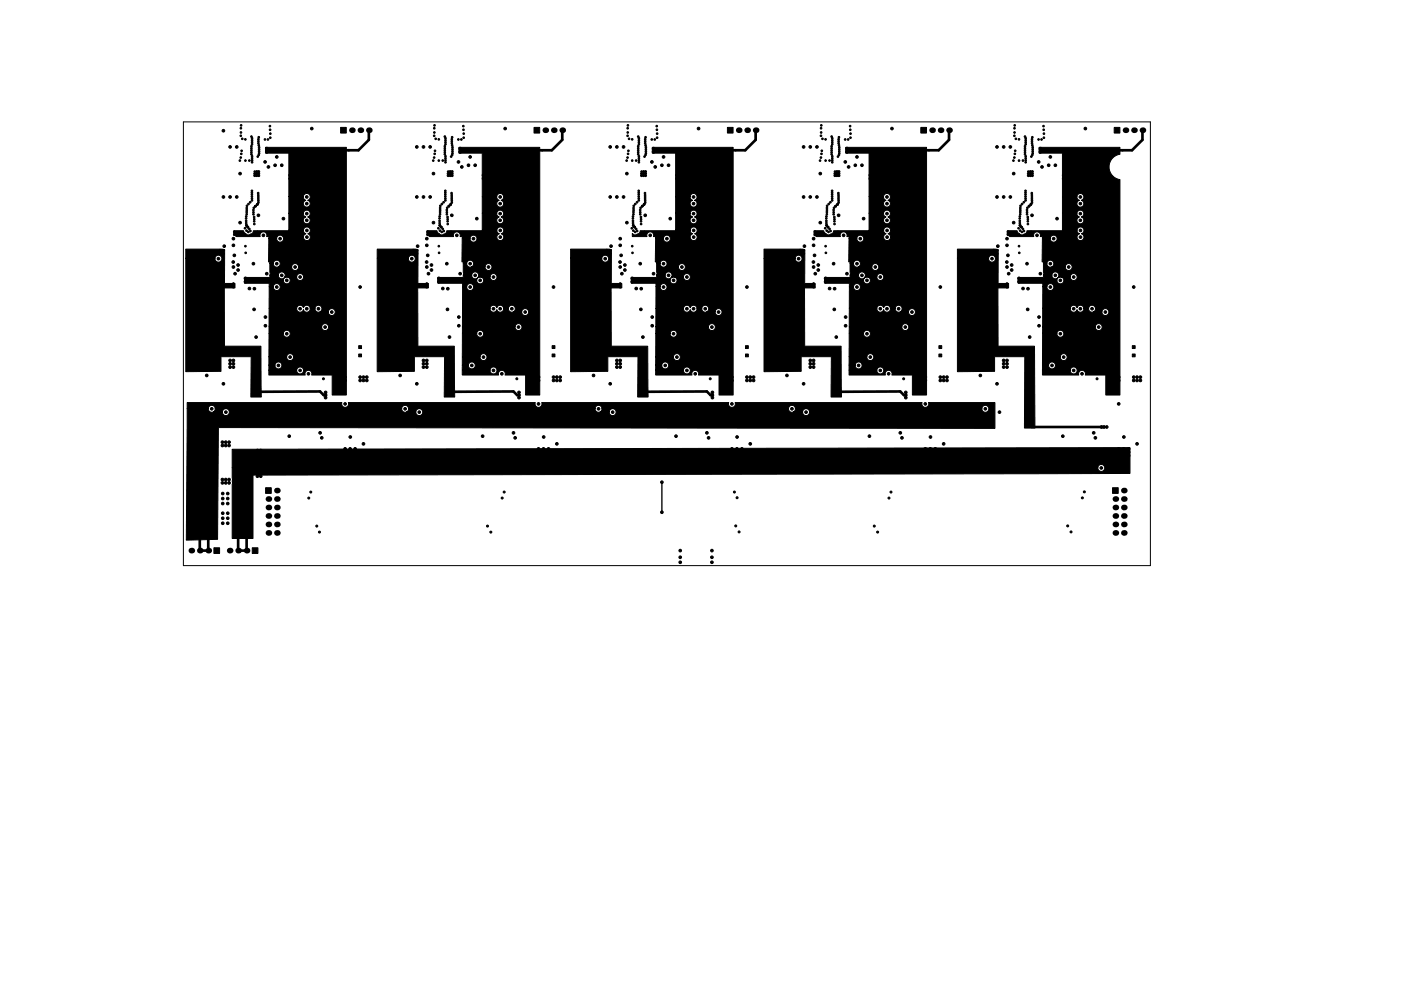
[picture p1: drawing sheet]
<svg xmlns="http://www.w3.org/2000/svg" width="420mm" height="297mm" viewBox="0 0 420 297" stroke-linecap="round" stroke-linejoin="round" font-family="sans-serif">
<path d="M55 36.5h290v133h-290z" fill="none" stroke="#000" stroke-width=".3"/>
<g fill="#000">
<circle cx="105.5" cy="39" r=".85"/>
<circle cx="108.1" cy="39" r=".85"/>
<circle cx="110.6" cy="39" r=".85"/>
<circle cx="163.5" cy="39" r=".85"/>
<circle cx="166.1" cy="39" r=".85"/>
<circle cx="168.6" cy="39" r=".85"/>
<circle cx="221.5" cy="39" r=".85"/>
<circle cx="224.1" cy="39" r=".85"/>
<circle cx="226.6" cy="39" r=".85"/>
<circle cx="279.5" cy="39" r=".85"/>
<circle cx="282.1" cy="39" r=".85"/>
<circle cx="284.6" cy="39" r=".85"/>
<circle cx="337.5" cy="39" r=".85"/>
<circle cx="340.1" cy="39" r=".85"/>
<circle cx="342.6" cy="39" r=".85"/>
<circle cx="80.5" cy="154.7" r=".85"/>
<circle cx="80.5" cy="157.2" r=".85"/>
<circle cx="80.5" cy="149.6" r=".85"/>
<circle cx="80.5" cy="152.1" r=".85"/>
<circle cx="80.5" cy="159.7" r=".85"/>
<circle cx="83" cy="154.7" r=".85"/>
<circle cx="83" cy="159.7" r=".85"/>
<circle cx="83" cy="147" r=".85"/>
<circle cx="83" cy="149.6" r=".85"/>
<circle cx="83" cy="152.1" r=".85"/>
<circle cx="83" cy="157.2" r=".85"/>
<circle cx="334.5" cy="157.2" r=".85"/>
<circle cx="334.5" cy="149.6" r=".85"/>
<circle cx="334.5" cy="154.7" r=".85"/>
<circle cx="334.5" cy="159.7" r=".85"/>
<circle cx="334.5" cy="152.1" r=".85"/>
<circle cx="337" cy="159.7" r=".85"/>
<circle cx="337" cy="154.7" r=".85"/>
<circle cx="337" cy="152.1" r=".85"/>
<circle cx="337" cy="147" r=".85"/>
<circle cx="337" cy="157.2" r=".85"/>
<circle cx="337" cy="149.6" r=".85"/>
<circle cx="57.4" cy="165" r=".85"/>
<circle cx="59.9" cy="165" r=".85"/>
<circle cx="62.5" cy="165" r=".85"/>
<circle cx="68.9" cy="165" r=".85"/>
<circle cx="71.4" cy="165" r=".85"/>
<circle cx="74" cy="165" r=".85"/>
</g>
<g fill="#000" stroke="#000" stroke-width=".3">
<path d="M102.1 38.2h1.7v1.7h-1.7zM160.2 38.2h1.7v1.7h-1.7zM218.1 38.2h1.7v1.7h-1.7zM276.1 38.2h1.8v1.7h-1.8zM334.1 38.2h1.7v1.7h-1.7zM311.6 44.2h24.3v2a3.8 3.8 0 0 0-3.3 3.8 3.8 3.8 0 0 0 3.3 3.8v64.6h-4.3v-6h-6.1a1.04 1.04 0 0 0-1-1.4 1.04 1.04 0 0 0-1 1.4h-10.9v-1.5h8.4v.2a1.04 1.04 0 0 0 1.5 .8 1.04 1.04 0 0 0 0-1.7 1.04 1.04 0 0 0-1.5 .7h-8.4v-1.5h1.9v.2a1.04 1.04 0 0 0 1.5 .8 1.04 1.04 0 0 0 0-1.7 1.04 1.04 0 0 0-1.5 .7h-1.9v-2.5h5.4v.2a1.04 1.04 0 0 0 1.5 .8 1.04 1.04 0 0 0 0-1.7 1.04 1.04 0 0 0-1.5 .7h-5.4l.1-7h4.3v.2a1.04 1.04 0 0 0 1.5 .8 1.04 1.04 0 0 0 0-1.7 1.04 1.04 0 0 0-1.5 .7h-4.3v-2h15.8v.2a1.04 1.04 0 0 0 1.5 .8 1.04 1.04 0 0 0 0-1.7 1.04 1.04 0 0 0-1.5 .7h-15.8v-5.5h8.3v.2a1.04 1.04 0 0 0 .9 1 1.04 1.04 0 0 0 1.1-.8 1.04 1.04 0 0 0 1.2 .8 1.04 1.04 0 0 0 .8-1.2h1.5v.2a1.04 1.04 0 0 0 1.5 .8h2.5v.2a1.04 1.04 0 0 0 1.5 .8 1.04 1.04 0 0 0 0-1.7 1.04 1.04 0 0 0-1.5 .7h-2.5l.2-.1a1.04 1.04 0 0 0-.2-1.7 1.04 1.04 0 0 0-1.5 .8h-1.5v-.2a1.04 1.04 0 0 0-1-.7 1.04 1.04 0 0 0-1 .8 1.04 1.04 0 0 0-1.1-.8 1.04 1.04 0 0 0-.9 .9h-8.3v-6.5h1.3v.2a1.04 1.04 0 0 0 1.5 .8 1.04 1.04 0 0 0 0-1.7 1.04 1.04 0 0 0-1.5 .7h-1.3l-.1-1h-7.3v-1h11.7v.2a1.04 1.04 0 0 0 1.5 .8 1.04 1.04 0 0 0 0-1.7 1.04 1.04 0 0 0-1.5 .7h-11.7v-.7h7.5l.2-.8h2.5a1.04 1.04 0 0 0 .7 1.1 1.04 1.04 0 0 0 1.3-.6h3.5v.2a1.04 1.04 0 0 0 1.5 .8 1.04 1.04 0 0 0 0-1.7 1.04 1.04 0 0 0-1.5 .7l-3.5-.1a1.04 1.04 0 0 0-.8-1.3 1.04 1.04 0 0 0-1.2 .9h-2.5l-.1-3.5h1.1a1.04 1.04 0 0 0 1.5 1h4v.2a1.04 1.04 0 0 0 1.6 .8 1.04 1.04 0 0 0 0-1.7 1.04 1.04 0 0 0-1.6 .7h-4l.2-.1a1.04 1.04 0 0 0-.2-1.7 1.04 1.04 0 0 0-1.5 .8h-1.1v-.4h-.4l.1-7.1h2.4v.2a1.04 1.04 0 0 0 1.5 .8 1.04 1.04 0 0 0 0-1.7 1.04 1.04 0 0 0-1.5 .7h-2.4v-.5l-.6-.1a1.04 1.04 0 0 0-1-1.3 1.04 1.04 0 0 0-1 1.4h-7.2l-.7-.4v-1.3h2.9a1.55 1.55 0 0 0 2.7 .7l.3-.7 15-.2a1.04 1.04 0 0 0 .8 1.1 1.04 1.04 0 0 0-.6 1.6 1.04 1.04 0 0 0 1.7 0 1.04 1.04 0 0 0-.6-1.6 1.04 1.04 0 0 0 .4-1.8 1.04 1.04 0 0 0-1.7 .7h-4.4v-5.1h4.4l.1 .6 .6 .5a1.04 1.04 0 0 0-.5 1.6 1.04 1.04 0 0 0 1.6 0 1.04 1.04 0 0 0-.5-1.6 1.04 1.04 0 0 0 .4-1.8 1.04 1.04 0 0 0-1.7 .7h-4.4v-5h4.4l.1 .6 .6 .5a1.04 1.04 0 0 0-.5 1.6 1.04 1.04 0 0 0 1.6 0 1.04 1.04 0 0 0-.5-1.6 1.04 1.04 0 0 0 .4-1.8 1.04 1.04 0 0 0-1.7 .7h-4.4v-12.9l-7-.1zM55.7 74.7l11.7 .1-.1 10.1 3.2 .1v1.3l-3.2 .1v17.3l10.9 .1 .2 15.2h-3.2v-12.1h-8.8l-.1 4.4-10.6 .1v-34h8.8a1.04 1.04 0 0 0 1.4 1.1 1.04 1.04 0 0 0 .3-1.7 1.04 1.04 0 0 0-1.7 .4v.2h-8.8zM113.1 74.7l12.3 .1-.1 10.1 3.2 .1v1.3l-3.2 .1v17.3l10.9 .1 .2 15.2h-3.2v-12.1h-8.8l-.1 4.4-11.2 .1v-34h9.4a1.04 1.04 0 0 0 1.4 1.1 1.04 1.04 0 0 0 .3-1.7 1.04 1.04 0 0 0-1.7 .4v.2h-9.4zM171.1 74.7l12.3 .1-.1 10.1 3.2 .1v1.3l-3.2 .1v17.3l11 .1 .1 15.2h-3.2l.1-12.1h-8.9l-.1 4.4-11.2 .1v-34h9.4a1.04 1.04 0 0 0 1.4 1.1 1.04 1.04 0 0 0 .3-1.7 1.04 1.04 0 0 0-1.7 .4v.2h-9.4zM229.1 74.7l12.3 .1-.1 10.1 3.2 .1v1.3l-3.2 .1v17.3l10.9 .1 .2 15.2h-3.2v-12.1h-8.8l-.1 4.4-11.2 .1v-34h9.4a1.04 1.04 0 0 0 1.4 1.1 1.04 1.04 0 0 0 .3-1.7 1.04 1.04 0 0 0-1.7 .4v.2h-9.4zM287.1 74.7l12.3 .1-.1 10.1 3.2 .1v1.3l-3.2 .1v17.3l10.9 .1 .2 24.5h-3.2l.1-21.4h-8.9l-.1 4.4-11.2 .1v-34h9.4a1.04 1.04 0 0 0 1.4 1.1 1.04 1.04 0 0 0 .3-1.7 1.04 1.04 0 0 0-1.7 .4v.2h-9.4zM79.6 44.2h24.3v74.2h-4.3v-6l-6.1-.1a1.04 1.04 0 0 0-1-1.3 1.04 1.04 0 0 0-1 1.4h-10.9v-1.5h8.4v.2a1.04 1.04 0 0 0 1.5 .8 1.04 1.04 0 0 0 0-1.7 1.04 1.04 0 0 0-1.5 .7h-8.4v-1.5h1.9v.2a1.04 1.04 0 0 0 1.5 .8 1.04 1.04 0 0 0 0-1.7 1.04 1.04 0 0 0-1.5 .7h-1.9v-2.5h5.4v.2a1.04 1.04 0 0 0 1.5 .8 1.04 1.04 0 0 0 0-1.7 1.04 1.04 0 0 0-1.5 .7h-5.4l.1-7h4.3v.2a1.04 1.04 0 0 0 1.5 .8 1.04 1.04 0 0 0 0-1.7 1.04 1.04 0 0 0-1.5 .7h-4.3v-2h15.8v.2a1.04 1.04 0 0 0 1.5 .8 1.04 1.04 0 0 0 0-1.7 1.04 1.04 0 0 0-1.5 .7h-15.8v-5.5h8.3v.2a1.04 1.04 0 0 0 .9 1 1.04 1.04 0 0 0 1.1-.8 1.04 1.04 0 0 0 1.2 .8 1.04 1.04 0 0 0 .8-1.2h1.5v.2a1.04 1.04 0 0 0 1.5 .8h2.5v.2a1.04 1.04 0 0 0 1.5 .8 1.04 1.04 0 0 0 0-1.7 1.04 1.04 0 0 0-1.5 .7h-2.5l.2-.1a1.04 1.04 0 0 0-.2-1.7 1.04 1.04 0 0 0-1.5 .8h-1.5v-.2a1.04 1.04 0 0 0-1-.7 1.04 1.04 0 0 0-1 .8 1.04 1.04 0 0 0-1.1-.8 1.04 1.04 0 0 0-.9 .9h-8.3v-6.5h1.3v.2a1.04 1.04 0 0 0 1.5 .8 1.04 1.04 0 0 0 0-1.7 1.04 1.04 0 0 0-1.5 .7h-1.3l-.1-1h-7.3v-1h11.7v.2a1.04 1.04 0 0 0 1.5 .8 1.04 1.04 0 0 0 0-1.7 1.04 1.04 0 0 0-1.5 .7h-11.7v-.7h7.5l.2-.8h2.5a1.04 1.04 0 0 0 .7 1.1 1.04 1.04 0 0 0 1.3-.6h3.5v.2a1.04 1.04 0 0 0 1.5 .8 1.04 1.04 0 0 0 0-1.7 1.04 1.04 0 0 0-1.5 .7l-3.5-.1a1.04 1.04 0 0 0-.8-1.3 1.04 1.04 0 0 0-1.2 .9h-2.5l-.1-3.5h1.1a1.04 1.04 0 0 0 1.5 1h4v.2a1.04 1.04 0 0 0 1.5 .8 1.04 1.04 0 0 0 0-1.7 1.04 1.04 0 0 0-1.5 .7h-4l.2-.1a1.04 1.04 0 0 0-.2-1.7 1.04 1.04 0 0 0-1.5 .8h-1.1v-.4h-.4l.1-7.1h2.4v.2a1.04 1.04 0 0 0 1.5 .8 1.04 1.04 0 0 0 0-1.7 1.04 1.04 0 0 0-1.5 .7h-2.4v-.5l-.6-.1a1.04 1.04 0 0 0-1-1.3 1.04 1.04 0 0 0-1 1.4h-7.2l-.7-.4v-1.3h2.9a1.59 1.59 0 0 0 1.3 1.2 1.59 1.59 0 0 0 1.6-.7l.1-.5 15-.2a1.04 1.04 0 0 0 .8 1.1 1.04 1.04 0 0 0-.6 1.6 1.04 1.04 0 0 0 1.7 0 1.04 1.04 0 0 0-.6-1.6 1.04 1.04 0 0 0 .4-1.8 1.04 1.04 0 0 0-1.7 .7h-4.4v-5.1h4.4l.1 .6 .6 .5a1.04 1.04 0 0 0-.5 1.6 1.04 1.04 0 0 0 1.6 0 1.04 1.04 0 0 0-.5-1.6 1.04 1.04 0 0 0 .4-1.8 1.04 1.04 0 0 0-1.7 .7h-4.4v-5h4.4l.1 .6 .6 .5a1.04 1.04 0 0 0-.5 1.6 1.04 1.04 0 0 0 1.6 0 1.04 1.04 0 0 0-.5-1.6 1.04 1.04 0 0 0 .4-1.8 1.04 1.04 0 0 0-1.7 .7h-4.4v-12.9l-7-.1z"/>
<path d="M107.6 103.6h.8v.9h-.8zM107.6 106.1h.8v.9h-.8zM137.6 44.2h24.3v74.2h-4.3v-6l-6.1-.1a1.04 1.04 0 0 0-1-1.3 1.04 1.04 0 0 0-1 1.4h-10.9v-1.5h8.4v.2a1.04 1.04 0 0 0 1.5 .8 1.04 1.04 0 0 0 0-1.7 1.04 1.04 0 0 0-1.5 .7h-8.4v-1.5h1.9v.2a1.04 1.04 0 0 0 1.5 .8 1.04 1.04 0 0 0 0-1.7 1.04 1.04 0 0 0-1.5 .7h-1.9v-2.5h5.4v.2a1.04 1.04 0 0 0 1.5 .8 1.04 1.04 0 0 0 0-1.7 1.04 1.04 0 0 0-1.5 .7h-5.4l.1-7h4.3v.2a1.04 1.04 0 0 0 1.5 .8 1.04 1.04 0 0 0 0-1.7 1.04 1.04 0 0 0-1.5 .7h-4.3v-2h15.8v.2a1.04 1.04 0 0 0 1.5 .8 1.04 1.04 0 0 0 0-1.7 1.04 1.04 0 0 0-1.5 .7h-15.8v-5.5h8.3v.2a1.04 1.04 0 0 0 .9 1 1.04 1.04 0 0 0 1.1-.8 1.04 1.04 0 0 0 1.2 .8 1.04 1.04 0 0 0 .8-1.2h1.5v.2a1.04 1.04 0 0 0 1.5 .8h2.5v.2a1.04 1.04 0 0 0 1.5 .8 1.04 1.04 0 0 0 0-1.7 1.04 1.04 0 0 0-1.5 .7h-2.5l.2-.1a1.04 1.04 0 0 0-.2-1.7 1.04 1.04 0 0 0-1.5 .8h-1.5v-.2a1.04 1.04 0 0 0-1-.7 1.04 1.04 0 0 0-1 .8 1.04 1.04 0 0 0-1.1-.8 1.04 1.04 0 0 0-.9 .9h-8.3v-6.5h1.3v.2a1.04 1.04 0 0 0 1.5 .8 1.04 1.04 0 0 0 0-1.7 1.04 1.04 0 0 0-1.5 .7h-1.3l-.1-1h-7.3v-1h11.7v.2a1.04 1.04 0 0 0 1.5 .8 1.04 1.04 0 0 0 0-1.7 1.04 1.04 0 0 0-1.5 .7h-11.7v-.7h7.5l.2-.8h2.5a1.04 1.04 0 0 0 .7 1.1 1.04 1.04 0 0 0 1.3-.6h3.5v.2a1.04 1.04 0 0 0 1.5 .8 1.04 1.04 0 0 0 0-1.7 1.04 1.04 0 0 0-1.5 .7l-3.5-.1a1.04 1.04 0 0 0-.8-1.3 1.04 1.04 0 0 0-1.2 .9h-2.5l-.1-3.5h1.1a1.04 1.04 0 0 0 1.5 1h4v.2a1.04 1.04 0 0 0 1.5 .8 1.04 1.04 0 0 0 0-1.7 1.04 1.04 0 0 0-1.5 .7h-4l.2-.1a1.04 1.04 0 0 0-.2-1.7 1.04 1.04 0 0 0-1.5 .8h-1.1v-.4h-.4l.1-7.1h2.4v.2a1.04 1.04 0 0 0 1.5 .8 1.04 1.04 0 0 0 0-1.7 1.04 1.04 0 0 0-1.5 .7h-2.4v-.5l-.6-.1a1.04 1.04 0 0 0-1-1.3 1.04 1.04 0 0 0-1 1.4h-7.2l-.8-.4v-1.3h3a1.55 1.55 0 0 0 2.7 .7l.3-.7 15-.2a1.03 1.03 0 0 0 .8 1.1 1.04 1.04 0 0 0-.6 1.6 1.04 1.04 0 0 0 1.7 0 1.04 1.04 0 0 0-.6-1.6 1.04 1.04 0 0 0 .4-1.8 1.04 1.04 0 0 0-1.7 .7h-4.4v-5.1h4.4l.1 .6 .6 .5a1.04 1.04 0 0 0-.5 1.6 1.04 1.04 0 0 0 1.6 0 1.04 1.04 0 0 0-.5-1.6 1.04 1.04 0 0 0 .4-1.8 1.04 1.04 0 0 0-1.7 .7h-4.4v-5h4.4l.1 .6 .6 .5a1.04 1.04 0 0 0-.5 1.6 1.04 1.04 0 0 0 1.6 0 1.04 1.04 0 0 0-.5-1.6 1.04 1.04 0 0 0 .4-1.8 1.04 1.04 0 0 0-1.7 .7h-4.4v-12.9l-7-.1zM165.6 103.6h.8v.9h-.8zM165.6 106.1h.8v.9h-.8zM195.6 44.2h24.3v74.2h-4.3v-6l-6.1-.1a1.04 1.04 0 0 0-1-1.3 1.04 1.04 0 0 0-1 1.4h-10.9v-1.5h8.4v.2a1.04 1.04 0 0 0 1.5 .8 1.04 1.04 0 0 0 0-1.7 1.04 1.04 0 0 0-1.5 .7h-8.4v-1.5h1.9v.2a1.04 1.04 0 0 0 1.5 .8 1.04 1.04 0 0 0 0-1.7 1.04 1.04 0 0 0-1.5 .7h-1.9v-2.5h5.4v.2a1.04 1.04 0 0 0 1.5 .8 1.04 1.04 0 0 0 0-1.7 1.04 1.04 0 0 0-1.5 .7h-5.4l.1-7h4.3v.2a1.04 1.04 0 0 0 1.5 .8 1.04 1.04 0 0 0 0-1.7 1.04 1.04 0 0 0-1.5 .7h-4.3v-2h15.8v.2a1.04 1.04 0 0 0 1.5 .8 1.04 1.04 0 0 0 0-1.7 1.04 1.04 0 0 0-1.5 .7h-15.8v-5.5h8.3v.2a1.04 1.04 0 0 0 .9 1 1.04 1.04 0 0 0 1.1-.8 1.04 1.04 0 0 0 1.2 .8 1.04 1.04 0 0 0 .8-1.2h1.5v.2a1.04 1.04 0 0 0 1.5 .8h2.5v.2a1.04 1.04 0 0 0 1.5 .8 1.04 1.04 0 0 0 0-1.7 1.04 1.04 0 0 0-1.5 .7h-2.5l.2-.1a1.04 1.04 0 0 0-.2-1.7 1.04 1.04 0 0 0-1.5 .8h-1.5v-.2a1.04 1.04 0 0 0-1-.7 1.04 1.04 0 0 0-1 .8 1.04 1.04 0 0 0-1.1-.8 1.04 1.04 0 0 0-.9 .9h-8.3v-6.5h1.3v.2a1.04 1.04 0 0 0 1.5 .8 1.04 1.04 0 0 0 0-1.7 1.04 1.04 0 0 0-1.5 .7h-1.3l-.1-1h-7.3v-1h11.7v.2a1.04 1.04 0 0 0 1.5 .8 1.04 1.04 0 0 0 0-1.7 1.04 1.04 0 0 0-1.5 .7h-11.7v-.7h7.5l.2-.8h2.5a1.04 1.04 0 0 0 .7 1.1 1.04 1.04 0 0 0 1.3-.6h3.5v.2a1.04 1.04 0 0 0 1.5 .8 1.04 1.04 0 0 0 0-1.7 1.04 1.04 0 0 0-1.5 .7l-3.5-.1a1.04 1.04 0 0 0-.8-1.3 1.04 1.04 0 0 0-1.2 .9h-2.5l-.1-3.5h1.1a1.04 1.04 0 0 0 1.5 1h4v.2a1.04 1.04 0 0 0 1.5 .8 1.04 1.04 0 0 0 0-1.7 1.04 1.04 0 0 0-1.5 .7h-4l.2-.1a1.04 1.04 0 0 0-.2-1.7 1.04 1.04 0 0 0-1.5 .8h-1.1v-.4h-.4l.1-7.1h2.4v.2a1.04 1.04 0 0 0 1.5 .8 1.04 1.04 0 0 0 0-1.7 1.04 1.04 0 0 0-1.5 .7h-2.4v-.5l-.6-.1a1.04 1.04 0 0 0-1-1.3 1.04 1.04 0 0 0-1 1.4h-4.4l.1-.9a1.1 1.1 0 0 0 1.6 .1l.5-.3 .2-.6 15-.2a1.04 1.04 0 0 0 .8 1.1 1.04 1.04 0 0 0-.6 1.6 1.04 1.04 0 0 0 1.7 0 1.04 1.04 0 0 0-.6-1.6 1.04 1.04 0 0 0 .4-1.8 1.04 1.04 0 0 0-1.7 .7h-4.4v-5.1h4.4l.1 .6 .6 .5a1.04 1.04 0 0 0-.5 1.6 1.04 1.04 0 0 0 1.6 0 1.04 1.04 0 0 0-.5-1.6 1.04 1.04 0 0 0 .4-1.8 1.04 1.04 0 0 0-1.7 .7h-4.4v-5h4.4l.1 .6 .6 .5a1.04 1.04 0 0 0-.5 1.6 1.04 1.04 0 0 0 1.6 0 1.04 1.04 0 0 0-.5-1.6 1.04 1.04 0 0 0 .4-1.8 1.04 1.04 0 0 0-1.7 .7h-4.4v-12.9l-7-.1zM223.6 103.6h.8v.9h-.8zM223.6 106.1h.8v.9h-.8zM253.6 44.2h24.3v74.2h-4.3v-6l-6.1-.1a1.04 1.04 0 0 0-1-1.3 1.04 1.04 0 0 0-1 1.4h-10.9v-1.5h8.4v.2a1.04 1.04 0 0 0 1.5 .8 1.04 1.04 0 0 0 0-1.7 1.04 1.04 0 0 0-1.5 .7h-8.4v-1.5h1.9v.2a1.04 1.04 0 0 0 1.5 .8 1.04 1.04 0 0 0 0-1.7 1.04 1.04 0 0 0-1.5 .7h-1.9v-2.5h5.4v.2a1.04 1.04 0 0 0 1.5 .8 1.04 1.04 0 0 0 0-1.7 1.04 1.04 0 0 0-1.5 .7h-5.4l.1-7h4.3v.2a1.04 1.04 0 0 0 1.5 .8 1.04 1.04 0 0 0 0-1.7 1.04 1.04 0 0 0-1.5 .7h-4.3v-2h15.8v.2a1.04 1.04 0 0 0 1.5 .8 1.04 1.04 0 0 0 0-1.7 1.04 1.04 0 0 0-1.5 .7h-15.8v-5.5h8.3v.2a1.04 1.04 0 0 0 .9 1 1.04 1.04 0 0 0 1.1-.8 1.04 1.04 0 0 0 1.2 .8 1.04 1.04 0 0 0 .8-1.2h1.5v.2a1.04 1.04 0 0 0 1.5 .8h2.5v.2a1.04 1.04 0 0 0 1.6 .8 1.04 1.04 0 0 0 0-1.7 1.04 1.04 0 0 0-1.6 .7h-2.5l.2-.1a1.04 1.04 0 0 0-.2-1.7 1.04 1.04 0 0 0-1.5 .8h-1.5v-.2a1.04 1.04 0 0 0-1-.7 1.04 1.04 0 0 0-1 .8 1.04 1.04 0 0 0-1.1-.8 1.04 1.04 0 0 0-.9 .9h-8.3v-6.5h1.3v.2a1.04 1.04 0 0 0 1.6 .8 1.04 1.04 0 0 0 0-1.7 1.04 1.04 0 0 0-1.6 .7h-1.3l-.1-1h-7.3v-1h11.7v.2a1.04 1.04 0 0 0 1.5 .8 1.04 1.04 0 0 0 0-1.7 1.04 1.04 0 0 0-1.5 .7h-11.7v-.7h7.5l.2-.8h2.5a1.04 1.04 0 0 0 .7 1.1 1.04 1.04 0 0 0 1.3-.6h3.5v.2a1.04 1.04 0 0 0 1.5 .8 1.04 1.04 0 0 0 0-1.7 1.04 1.04 0 0 0-1.5 .7l-3.5-.1a1.04 1.04 0 0 0-.8-1.3 1.04 1.04 0 0 0-1.2 .9h-2.5l-.1-3.5h1.1a1.04 1.04 0 0 0 .4 1 1.04 1.04 0 0 0 1.1 0h4v.2a1.04 1.04 0 0 0 1.5 .8 1.04 1.04 0 0 0 0-1.7 1.04 1.04 0 0 0-1.5 .7h-4l.2-.1a1.04 1.04 0 0 0-.2-1.7 1.04 1.04 0 0 0-1.5 .8h-1.1v-.4h-.4l.1-7.1h2.4v.2a1.04 1.04 0 0 0 1.5 .8 1.04 1.04 0 0 0 0-1.7 1.04 1.04 0 0 0-1.5 .7h-2.4v-.5l-.6-.1a1.04 1.04 0 0 0-1-1.3 1.04 1.04 0 0 0-1 1.4h-7.2l-.7-.4v-1.3h2.9a1.59 1.59 0 0 0 1.3 1.2 1.59 1.59 0 0 0 1.6-.7l.1-.5 15-.2a1.03 1.03 0 0 0 .8 1.1 1.04 1.04 0 0 0-.6 1.6 1.04 1.04 0 0 0 1.7 0 1.04 1.04 0 0 0-.6-1.6 1.04 1.04 0 0 0 .4-1.8 1.04 1.04 0 0 0-1.7 .7h-4.4v-5.1h4.4l.1 .6 .6 .5a1.04 1.04 0 0 0-.5 1.6 1.04 1.04 0 0 0 1.6 0 1.04 1.04 0 0 0-.5-1.6 1.04 1.04 0 0 0 .4-1.8 1.04 1.04 0 0 0-1.7 .7h-4.4v-5h4.4l.1 .6 .6 .5a1.04 1.04 0 0 0-.5 1.6 1.04 1.04 0 0 0 1.6 0 1.04 1.04 0 0 0-.5-1.6 1.04 1.04 0 0 0 .4-1.8 1.04 1.04 0 0 0-1.7 .7h-4.4v-12.9l-7-.1zM281.6 103.6h.8v.9h-.8zM281.6 106.1h.8v.9h-.8zM339.6 103.6h.8v.9h-.8z"/>
<path d="M339.6 106.1h.8v.9h-.8zM56.1 120.7l46.4 .1a1.04 1.04 0 0 0 1 1.3 1.04 1.04 0 0 0 1-1.4l56 .1a1.04 1.04 0 0 0 1 1.3 1.04 1.04 0 0 0 1-1.4l56 .1a1.04 1.04 0 0 0 1 1.3 1.04 1.04 0 0 0 1-1.4l56 .1a1.04 1.04 0 0 0 1 1.3 1.04 1.04 0 0 0 1-1.4h19.9v7.7l-232.8-.2-.4 33.5-9.3 .2 .2-39.5h6.4v.2a1.04 1.04 0 0 0 1.5 .8h2.7v.2a1.04 1.04 0 0 0 1.6 .8 1.04 1.04 0 0 0 0-1.7 1.04 1.04 0 0 0-1.6 .7h-2.7l.4-.4 .1-.6h56a1.04 1.04 0 0 0 1.5 1h2.7v.2a1.04 1.04 0 0 0 1.6 .8 1.04 1.04 0 0 0 0-1.7 1.04 1.04 0 0 0-1.6 .7h-2.7l.4-.4 .1-.6h56a1.04 1.04 0 0 0 1.5 1h2.7v.2a1.04 1.04 0 0 0 1.6 .8 1.04 1.04 0 0 0 0-1.7 1.04 1.04 0 0 0-1.6 .7h-2.7l.4-.4 .1-.6h56a1.04 1.04 0 0 0 1.5 1h2.7v.2a1.04 1.04 0 0 0 1.6 .8 1.04 1.04 0 0 0 0-1.7 1.04 1.04 0 0 0-1.6 .7h-2.7l.4-.4 .1-.6h56a1.04 1.04 0 0 0 1.4 1.1 1.04 1.04 0 0 0 .3-1.7 1.04 1.04 0 0 0-1.7 .4v.2h-56a1.04 1.04 0 0 0-1-.9 1.04 1.04 0 0 0-1 .9h-56v-.2a1.04 1.04 0 0 0-1.1-.7 1.04 1.04 0 0 0-.9 .9h-56v-.2a1.04 1.04 0 0 0-1.1-.7 1.04 1.04 0 0 0-.9 .9h-56v-.2a1.04 1.04 0 0 0-1.1-.7 1.04 1.04 0 0 0-.9 .9h-6.4zM79.7 146.2h1.7v1.7h-1.7zM333.6 146.2h1.8v1.7h-1.8zM69.6 134.7l269.3-.5v7.7l-262.9 .5-.1 19h-6.3v-21.2h259.6a1.04 1.04 0 0 0 1.4 1 1.04 1.04 0 0 0 .4-1.7 1.04 1.04 0 0 0-1.7 .5l-.1 .2h-259.6zM64.1 164.2h1.8v1.7h-1.8zM75.7 164.2h1.7v1.7h-1.7z"/>
<circle cx="67" cy="39.2" r=".4"/>
<circle cx="72.2" cy="38.4" r=".25"/>
<circle cx="72.3" cy="39.7" r=".25"/>
<circle cx="72.3" cy="37.6" r=".25"/>
<circle cx="80.9" cy="37.8" r=".25"/>
<circle cx="81" cy="38.9" r=".25"/>
<circle cx="93.5" cy="38.5" r=".4"/>
<circle cx="130.2" cy="38.4" r=".25"/>
<circle cx="130.3" cy="39.7" r=".25"/>
<circle cx="130.3" cy="37.6" r=".25"/>
<circle cx="138.9" cy="37.8" r=".25"/>
<circle cx="139" cy="38.9" r=".25"/>
<circle cx="151.5" cy="38.5" r=".4"/>
<circle cx="188.2" cy="38.4" r=".25"/>
<circle cx="188.3" cy="39.7" r=".25"/>
<circle cx="188.3" cy="37.6" r=".25"/>
<circle cx="196.9" cy="37.8" r=".25"/>
<circle cx="197" cy="38.9" r=".25"/>
<circle cx="209.5" cy="38.5" r=".4"/>
<circle cx="246.2" cy="38.4" r=".25"/>
<circle cx="246.3" cy="39.7" r=".25"/>
<circle cx="246.3" cy="37.6" r=".25"/>
<circle cx="255" cy="37.8" r=".25"/>
<circle cx="255" cy="38.9" r=".25"/>
<circle cx="267.5" cy="38.5" r=".4"/>
<circle cx="304.2" cy="38.4" r=".25"/>
<circle cx="304.3" cy="39.7" r=".25"/>
<circle cx="304.3" cy="37.6" r=".25"/>
<circle cx="312.9" cy="37.8" r=".25"/>
<circle cx="313" cy="38.9" r=".25"/>
<circle cx="325.5" cy="38.5" r=".4"/>
<circle cx="67" cy="59" r=".4"/>
<circle cx="69" cy="59" r=".4"/>
<circle cx="69" cy="44" r=".4"/>
<circle cx="71" cy="59" r=".4"/>
<circle cx="71" cy="44" r=".4"/>
<circle cx="71.9" cy="48.1" r=".25"/>
<circle cx="72" cy="52" r=".4"/>
<circle cx="72.2" cy="47.2" r=".25"/>
<circle cx="72.2" cy="40.7" r=".25"/>
<circle cx="72.4" cy="46.1" r=".25"/>
<circle cx="72.5" cy="45.2" r=".25"/>
<circle cx="72.7" cy="41.6" r=".25"/>
<circle cx="73.6" cy="41.8" r=".25"/>
<circle cx="73.6" cy="48.1" r=".25"/>
<circle cx="74.8" cy="48.1" r=".25"/>
<circle cx="75.4" cy="46.2" r=".25"/>
<circle cx="75.4" cy="43.8" r=".25"/>
<circle cx="75.4" cy="44.4" r=".25"/>
<circle cx="75.4" cy="45" r=".25"/>
<circle cx="75.4" cy="45.6" r=".25"/>
<circle cx="75.4" cy="40.9" r=".25"/>
<circle cx="75.5" cy="58.9" r=".25"/>
<circle cx="75.5" cy="58.3" r=".25"/>
<circle cx="75.6" cy="57.2" r=".25"/>
<circle cx="75.6" cy="57.8" r=".25"/>
<circle cx="75.6" cy="59.5" r=".25"/>
<circle cx="75.6" cy="47.4" r=".25"/>
<circle cx="75.6" cy="46.8" r=".25"/>
<circle cx="75.6" cy="48" r=".25"/>
<circle cx="75.6" cy="48.6" r=".25"/>
<circle cx="75.6" cy="41.4" r=".25"/>
<circle cx="75.6" cy="42" r=".25"/>
<circle cx="75.6" cy="42.6" r=".25"/>
<circle cx="75.6" cy="43.2" r=".25"/>
<circle cx="76.4" cy="51.4" r=".25"/>
<circle cx="76.4" cy="52.6" r=".3"/>
<circle cx="76.4" cy="52" r=".3"/>
<circle cx="77" cy="52.6" r=".3"/>
<circle cx="77" cy="51.4" r=".3"/>
<circle cx="77" cy="52" r=".3"/>
<circle cx="77.3" cy="46.9" r=".25"/>
<circle cx="77.4" cy="57.9" r=".25"/>
<circle cx="77.5" cy="58.5" r=".25"/>
<circle cx="77.5" cy="59" r=".25"/>
<circle cx="77.5" cy="59.6" r=".25"/>
<circle cx="77.5" cy="41.7" r=".25"/>
<circle cx="77.5" cy="42.3" r=".25"/>
<circle cx="77.5" cy="42.9" r=".25"/>
<circle cx="77.6" cy="41.1" r=".25"/>
<circle cx="77.6" cy="43.5" r=".25"/>
<circle cx="77.6" cy="46.4" r=".25"/>
<circle cx="77.6" cy="52.6" r=".3"/>
<circle cx="77.6" cy="51.4" r=".3"/>
<circle cx="77.6" cy="52" r=".3"/>
<circle cx="77.7" cy="44.1" r=".25"/>
<circle cx="77.7" cy="44.7" r=".25"/>
<circle cx="77.7" cy="45.3" r=".25"/>
<circle cx="77.7" cy="45.9" r=".25"/>
<circle cx="79.5" cy="41.8" r=".25"/>
<circle cx="79.5" cy="48.5" r=".4"/>
<circle cx="80" cy="45.5" r=".4"/>
<circle cx="80" cy="44.5" r=".4"/>
<circle cx="80.4" cy="41.8" r=".25"/>
<circle cx="80.5" cy="50" r=".4"/>
<circle cx="81.1" cy="41.3" r=".25"/>
<circle cx="81.1" cy="40.1" r=".25"/>
<circle cx="82.5" cy="49.5" r=".4"/>
<circle cx="83" cy="47" r=".4"/>
<circle cx="84.5" cy="49.5" r=".4"/>
<circle cx="87" cy="53.5" r=".4"/>
<circle cx="87" cy="52.5" r=".4"/>
<circle cx="88" cy="53.5" r=".4"/>
<circle cx="88" cy="52.5" r=".4"/>
<circle cx="92" cy="59" r=".4"/>
<circle cx="125" cy="59" r=".4"/>
<circle cx="125" cy="44" r=".4"/>
<circle cx="127" cy="59" r=".4"/>
<circle cx="127" cy="44" r=".4"/>
<circle cx="129" cy="59" r=".4"/>
<circle cx="129" cy="44" r=".4"/>
<circle cx="129.9" cy="48.1" r=".25"/>
<circle cx="130" cy="52" r=".4"/>
<circle cx="130.2" cy="47.2" r=".25"/>
<circle cx="130.2" cy="40.7" r=".25"/>
<circle cx="130.4" cy="46.1" r=".25"/>
<circle cx="130.5" cy="45.2" r=".25"/>
<circle cx="130.7" cy="41.6" r=".25"/>
<circle cx="131.6" cy="41.8" r=".25"/>
<circle cx="131.6" cy="48.1" r=".25"/>
<circle cx="132.8" cy="48.1" r=".25"/>
<circle cx="133.4" cy="43.8" r=".25"/>
<circle cx="133.4" cy="46.2" r=".25"/>
<circle cx="133.4" cy="44.4" r=".25"/>
<circle cx="133.4" cy="45" r=".25"/>
<circle cx="133.4" cy="45.6" r=".25"/>
<circle cx="133.4" cy="40.9" r=".25"/>
<circle cx="133.5" cy="58.9" r=".25"/>
<circle cx="133.5" cy="58.3" r=".25"/>
<circle cx="133.5" cy="57.2" r=".25"/>
<circle cx="133.5" cy="57.8" r=".25"/>
<circle cx="133.6" cy="59.5" r=".25"/>
<circle cx="133.6" cy="47.4" r=".25"/>
<circle cx="133.6" cy="46.8" r=".25"/>
<circle cx="133.6" cy="48" r=".25"/>
<circle cx="133.6" cy="48.6" r=".25"/>
<circle cx="133.6" cy="41.4" r=".25"/>
<circle cx="133.6" cy="42" r=".25"/>
<circle cx="133.6" cy="42.6" r=".25"/>
<circle cx="133.6" cy="43.2" r=".25"/>
<circle cx="134.4" cy="51.4" r=".25"/>
<circle cx="134.4" cy="52.6" r=".3"/>
<circle cx="134.4" cy="52" r=".3"/>
<circle cx="135" cy="52.6" r=".3"/>
<circle cx="135" cy="51.4" r=".3"/>
<circle cx="135" cy="52" r=".3"/>
<circle cx="135.3" cy="46.9" r=".25"/>
<circle cx="135.4" cy="57.9" r=".25"/>
<circle cx="135.5" cy="58.5" r=".25"/>
<circle cx="135.5" cy="59" r=".25"/>
<circle cx="135.5" cy="59.6" r=".25"/>
<circle cx="135.5" cy="41.7" r=".25"/>
<circle cx="135.5" cy="42.3" r=".25"/>
<circle cx="135.5" cy="42.9" r=".25"/>
<circle cx="135.6" cy="41.1" r=".25"/>
<circle cx="135.6" cy="52.6" r=".3"/>
<circle cx="135.6" cy="43.5" r=".25"/>
<circle cx="135.6" cy="51.4" r=".3"/>
<circle cx="135.6" cy="46.4" r=".25"/>
<circle cx="135.6" cy="52" r=".3"/>
<circle cx="135.7" cy="44.1" r=".25"/>
<circle cx="135.7" cy="44.7" r=".25"/>
<circle cx="135.7" cy="45.3" r=".25"/>
<circle cx="135.7" cy="45.9" r=".25"/>
<circle cx="137.5" cy="41.8" r=".25"/>
<circle cx="137.5" cy="48.5" r=".4"/>
<circle cx="138" cy="45.5" r=".4"/>
<circle cx="138" cy="44.5" r=".4"/>
<circle cx="138.4" cy="41.8" r=".25"/>
<circle cx="138.5" cy="50" r=".4"/>
<circle cx="139.1" cy="41.3" r=".25"/>
<circle cx="139.1" cy="40.1" r=".25"/>
<circle cx="140.5" cy="49.5" r=".4"/>
<circle cx="141" cy="47" r=".4"/>
<circle cx="142.5" cy="49.5" r=".4"/>
<circle cx="145" cy="53.5" r=".4"/>
<circle cx="145" cy="52.5" r=".4"/>
<circle cx="146" cy="53.5" r=".4"/>
<circle cx="146" cy="52.5" r=".4"/>
<circle cx="150" cy="59" r=".4"/>
<circle cx="183" cy="59" r=".4"/>
<circle cx="183" cy="44" r=".4"/>
<circle cx="185" cy="59" r=".4"/>
<circle cx="185" cy="44" r=".4"/>
<circle cx="187" cy="59" r=".4"/>
<circle cx="187" cy="44" r=".4"/>
<circle cx="187.9" cy="48.1" r=".25"/>
<circle cx="188" cy="52" r=".4"/>
<circle cx="188.2" cy="47.2" r=".25"/>
<circle cx="188.2" cy="40.7" r=".25"/>
<circle cx="188.4" cy="46.1" r=".25"/>
<circle cx="188.5" cy="45.2" r=".25"/>
<circle cx="188.7" cy="41.6" r=".25"/>
<circle cx="189.6" cy="41.8" r=".25"/>
<circle cx="189.6" cy="48.1" r=".25"/>
<circle cx="190.8" cy="48.1" r=".25"/>
<circle cx="191.4" cy="46.2" r=".25"/>
<circle cx="191.4" cy="43.8" r=".25"/>
<circle cx="191.4" cy="44.4" r=".25"/>
<circle cx="191.4" cy="45" r=".25"/>
<circle cx="191.4" cy="45.6" r=".25"/>
<circle cx="191.4" cy="40.9" r=".25"/>
<circle cx="191.6" cy="58.9" r=".25"/>
<circle cx="191.6" cy="58.3" r=".25"/>
<circle cx="191.6" cy="57.2" r=".25"/>
<circle cx="191.6" cy="57.8" r=".25"/>
<circle cx="191.6" cy="59.5" r=".25"/>
<circle cx="191.6" cy="47.4" r=".25"/>
<circle cx="191.6" cy="46.8" r=".25"/>
<circle cx="191.6" cy="48" r=".25"/>
<circle cx="191.6" cy="48.6" r=".25"/>
<circle cx="191.6" cy="41.4" r=".25"/>
<circle cx="191.6" cy="42" r=".25"/>
<circle cx="191.6" cy="42.6" r=".25"/>
<circle cx="191.6" cy="43.2" r=".25"/>
<circle cx="192.4" cy="52.6" r=".3"/>
<circle cx="192.4" cy="51.4" r=".25"/>
<circle cx="192.4" cy="52" r=".3"/>
<circle cx="193" cy="52.6" r=".3"/>
<circle cx="193" cy="51.4" r=".3"/>
<circle cx="193" cy="52" r=".3"/>
<circle cx="193.3" cy="46.9" r=".25"/>
<circle cx="193.4" cy="57.9" r=".25"/>
<circle cx="193.5" cy="58.5" r=".25"/>
<circle cx="193.5" cy="59" r=".25"/>
<circle cx="193.5" cy="59.6" r=".25"/>
<circle cx="193.5" cy="41.7" r=".25"/>
<circle cx="193.5" cy="42.3" r=".25"/>
<circle cx="193.5" cy="42.9" r=".25"/>
<circle cx="193.6" cy="41.1" r=".25"/>
<circle cx="193.6" cy="43.5" r=".25"/>
<circle cx="193.6" cy="46.4" r=".25"/>
<circle cx="193.6" cy="52.6" r=".3"/>
<circle cx="193.6" cy="51.4" r=".3"/>
<circle cx="193.6" cy="52" r=".3"/>
<circle cx="193.7" cy="44.1" r=".25"/>
<circle cx="193.7" cy="44.7" r=".25"/>
<circle cx="193.7" cy="45.3" r=".25"/>
<circle cx="193.7" cy="45.9" r=".25"/>
<circle cx="195.5" cy="41.8" r=".25"/>
<circle cx="195.5" cy="48.5" r=".4"/>
<circle cx="196" cy="45.5" r=".4"/>
<circle cx="196" cy="44.5" r=".4"/>
<circle cx="196.4" cy="41.8" r=".25"/>
<circle cx="196.5" cy="50" r=".4"/>
<circle cx="197.1" cy="41.3" r=".25"/>
<circle cx="197.1" cy="40.1" r=".25"/>
<circle cx="198.5" cy="49.5" r=".4"/>
<circle cx="199" cy="47" r=".4"/>
<circle cx="200.5" cy="49.5" r=".4"/>
<circle cx="203" cy="53.5" r=".4"/>
<circle cx="203" cy="52.5" r=".4"/>
<circle cx="204" cy="53.5" r=".4"/>
<circle cx="204" cy="52.5" r=".4"/>
<circle cx="208" cy="59" r=".4"/>
<circle cx="241" cy="59" r=".4"/>
<circle cx="241" cy="44" r=".4"/>
<circle cx="243" cy="59" r=".4"/>
<circle cx="243" cy="44" r=".4"/>
<circle cx="245" cy="59" r=".4"/>
<circle cx="245" cy="44" r=".4"/>
<circle cx="245.9" cy="48.1" r=".25"/>
<circle cx="246" cy="52" r=".4"/>
<circle cx="246.2" cy="47.2" r=".25"/>
<circle cx="246.2" cy="40.7" r=".25"/>
<circle cx="246.4" cy="46.1" r=".25"/>
<circle cx="246.5" cy="45.2" r=".25"/>
<circle cx="246.7" cy="41.6" r=".25"/>
<circle cx="247.6" cy="41.8" r=".25"/>
<circle cx="247.6" cy="48.1" r=".25"/>
<circle cx="248.8" cy="48.1" r=".25"/>
<circle cx="249.4" cy="46.2" r=".25"/>
<circle cx="249.4" cy="43.8" r=".25"/>
<circle cx="249.4" cy="44.4" r=".25"/>
<circle cx="249.4" cy="45" r=".25"/>
<circle cx="249.4" cy="45.6" r=".25"/>
<circle cx="249.4" cy="40.9" r=".25"/>
<circle cx="249.5" cy="58.9" r=".25"/>
<circle cx="249.5" cy="58.3" r=".25"/>
<circle cx="249.5" cy="57.2" r=".25"/>
<circle cx="249.5" cy="57.8" r=".25"/>
<circle cx="249.6" cy="59.5" r=".25"/>
<circle cx="249.6" cy="47.4" r=".25"/>
<circle cx="249.6" cy="46.8" r=".25"/>
<circle cx="249.6" cy="48" r=".25"/>
<circle cx="249.6" cy="48.6" r=".25"/>
<circle cx="249.6" cy="42" r=".25"/>
<circle cx="249.6" cy="41.4" r=".25"/>
<circle cx="249.6" cy="42.6" r=".25"/>
<circle cx="249.6" cy="43.2" r=".25"/>
<circle cx="250.4" cy="52.6" r=".3"/>
<circle cx="250.4" cy="51.4" r=".25"/>
<circle cx="250.4" cy="52" r=".3"/>
<circle cx="251" cy="52.6" r=".3"/>
<circle cx="251" cy="51.4" r=".3"/>
<circle cx="251" cy="52" r=".3"/>
<circle cx="251.3" cy="46.9" r=".25"/>
<circle cx="251.4" cy="57.9" r=".25"/>
<circle cx="251.5" cy="58.5" r=".25"/>
<circle cx="251.5" cy="59" r=".25"/>
<circle cx="251.5" cy="59.6" r=".25"/>
<circle cx="251.5" cy="41.7" r=".25"/>
<circle cx="251.5" cy="42.3" r=".25"/>
<circle cx="251.5" cy="42.9" r=".25"/>
<circle cx="251.6" cy="41.1" r=".25"/>
<circle cx="251.6" cy="43.5" r=".25"/>
<circle cx="251.6" cy="46.4" r=".25"/>
<circle cx="251.6" cy="52.6" r=".3"/>
<circle cx="251.6" cy="51.4" r=".3"/>
<circle cx="251.6" cy="52" r=".3"/>
<circle cx="251.7" cy="44.1" r=".25"/>
<circle cx="251.7" cy="44.7" r=".25"/>
<circle cx="251.7" cy="45.3" r=".25"/>
<circle cx="251.7" cy="45.9" r=".25"/>
<circle cx="253.5" cy="41.8" r=".25"/>
<circle cx="253.5" cy="48.5" r=".4"/>
<circle cx="254" cy="45.5" r=".4"/>
<circle cx="254" cy="44.5" r=".4"/>
<circle cx="254.4" cy="41.8" r=".25"/>
<circle cx="254.5" cy="50" r=".4"/>
<circle cx="255.1" cy="41.3" r=".25"/>
<circle cx="255.1" cy="40.1" r=".25"/>
<circle cx="256.5" cy="49.5" r=".4"/>
<circle cx="257" cy="47" r=".4"/>
<circle cx="258.5" cy="49.5" r=".4"/>
<circle cx="261" cy="53.5" r=".4"/>
<circle cx="261" cy="52.5" r=".4"/>
<circle cx="262" cy="53.5" r=".4"/>
<circle cx="262" cy="52.5" r=".4"/>
<circle cx="266" cy="59" r=".4"/>
<circle cx="299" cy="59" r=".4"/>
<circle cx="299" cy="44" r=".4"/>
<circle cx="301" cy="59" r=".4"/>
<circle cx="301" cy="44" r=".4"/>
<circle cx="303" cy="59" r=".4"/>
<circle cx="303" cy="44" r=".4"/>
<circle cx="303.9" cy="48.1" r=".25"/>
<circle cx="304" cy="52" r=".4"/>
<circle cx="304.2" cy="47.2" r=".25"/>
<circle cx="304.2" cy="40.7" r=".25"/>
<circle cx="304.4" cy="46.1" r=".25"/>
<circle cx="304.5" cy="45.2" r=".25"/>
<circle cx="304.7" cy="41.6" r=".25"/>
<circle cx="305.6" cy="41.8" r=".25"/>
<circle cx="305.6" cy="48.1" r=".25"/>
<circle cx="306.8" cy="48.1" r=".25"/>
<circle cx="307.4" cy="46.2" r=".25"/>
<circle cx="307.4" cy="43.8" r=".25"/>
<circle cx="307.4" cy="44.4" r=".25"/>
<circle cx="307.4" cy="45" r=".25"/>
<circle cx="307.4" cy="45.6" r=".25"/>
<circle cx="307.4" cy="40.9" r=".25"/>
<circle cx="307.5" cy="58.9" r=".25"/>
<circle cx="307.5" cy="58.3" r=".25"/>
<circle cx="307.5" cy="57.2" r=".25"/>
<circle cx="307.5" cy="57.8" r=".25"/>
<circle cx="307.6" cy="59.5" r=".25"/>
<circle cx="307.6" cy="47.4" r=".25"/>
<circle cx="307.6" cy="46.8" r=".25"/>
<circle cx="307.6" cy="48" r=".25"/>
<circle cx="307.6" cy="48.6" r=".25"/>
<circle cx="307.6" cy="42" r=".25"/>
<circle cx="307.6" cy="41.4" r=".25"/>
<circle cx="307.6" cy="42.6" r=".25"/>
<circle cx="307.6" cy="43.2" r=".25"/>
<circle cx="308.4" cy="52.6" r=".3"/>
<circle cx="308.4" cy="52" r=".3"/>
<circle cx="308.4" cy="51.4" r=".25"/>
<circle cx="309" cy="52.6" r=".3"/>
<circle cx="309" cy="51.4" r=".3"/>
<circle cx="309" cy="52" r=".3"/>
<circle cx="309.3" cy="46.9" r=".25"/>
<circle cx="309.4" cy="57.9" r=".25"/>
<circle cx="309.5" cy="58.5" r=".25"/>
<circle cx="309.5" cy="59" r=".25"/>
<circle cx="309.5" cy="59.6" r=".25"/>
<circle cx="309.5" cy="41.7" r=".25"/>
<circle cx="309.5" cy="42.3" r=".25"/>
<circle cx="309.5" cy="42.9" r=".25"/>
<circle cx="309.6" cy="41.1" r=".25"/>
<circle cx="309.6" cy="43.5" r=".25"/>
<circle cx="309.6" cy="46.4" r=".25"/>
<circle cx="309.6" cy="52.6" r=".3"/>
<circle cx="309.6" cy="51.4" r=".3"/>
<circle cx="309.6" cy="52" r=".3"/>
<circle cx="309.7" cy="44.1" r=".25"/>
<circle cx="309.7" cy="44.7" r=".25"/>
<circle cx="309.7" cy="45.3" r=".25"/>
<circle cx="309.7" cy="45.9" r=".25"/>
<circle cx="311.5" cy="41.8" r=".25"/>
<circle cx="311.5" cy="48.5" r=".4"/>
<circle cx="312" cy="45.5" r=".4"/>
<circle cx="312" cy="44.5" r=".4"/>
<circle cx="312.4" cy="41.8" r=".25"/>
<circle cx="312.5" cy="50" r=".4"/>
<circle cx="313.1" cy="41.3" r=".25"/>
<circle cx="313.1" cy="40.1" r=".25"/>
<circle cx="314.5" cy="49.5" r=".4"/>
<circle cx="315" cy="47" r=".4"/>
<circle cx="316.5" cy="49.5" r=".4"/>
<circle cx="319" cy="53.5" r=".4"/>
<circle cx="319" cy="52.5" r=".4"/>
<circle cx="320" cy="53.5" r=".4"/>
<circle cx="320" cy="52.5" r=".4"/>
<circle cx="324" cy="59" r=".4"/>
<circle cx="65.5" cy="77.5" r=".4"/>
<circle cx="66" cy="76" r=".3"/>
<circle cx="66" cy="75" r=".3"/>
<circle cx="67" cy="76" r=".3"/>
<circle cx="67" cy="75" r=".3"/>
<circle cx="67.2" cy="73.8" r=".4"/>
<circle cx="69.9" cy="78.5" r=".4"/>
<circle cx="70" cy="73.5" r=".4"/>
<circle cx="70" cy="71.5" r=".4"/>
<circle cx="70.3" cy="76.5" r=".4"/>
<circle cx="70.3" cy="69.5" r=".3"/>
<circle cx="70.3" cy="70.3" r=".3"/>
<circle cx="71.4" cy="79.4" r=".4"/>
<circle cx="72" cy="66.7" r=".4"/>
<circle cx="73.5" cy="68.4" r=".25"/>
<circle cx="73.6" cy="73.8" r=".25"/>
<circle cx="73.7" cy="75.8" r=".25"/>
<circle cx="73.8" cy="65.5" r=".25"/>
<circle cx="73.8" cy="66.2" r=".25"/>
<circle cx="73.8" cy="66.9" r=".25"/>
<circle cx="73.8" cy="64.9" r=".25"/>
<circle cx="73.9" cy="67.5" r=".25"/>
<circle cx="73.9" cy="69.1" r=".25"/>
<circle cx="74" cy="64.2" r=".25"/>
<circle cx="74" cy="63.5" r=".25"/>
<circle cx="74" cy="63" r=".25"/>
<circle cx="74" cy="62.4" r=".25"/>
<circle cx="74" cy="61.7" r=".25"/>
<circle cx="74.3" cy="68.1" r=".25"/>
<circle cx="74.5" cy="69.5" r=".25"/>
<circle cx="74.5" cy="61.2" r=".25"/>
<circle cx="74.8" cy="68.6" r=".25"/>
<circle cx="75" cy="60.6" r=".25"/>
<circle cx="75.1" cy="69.2" r=".25"/>
<circle cx="75.6" cy="60.1" r=".25"/>
<circle cx="76" cy="62.9" r=".25"/>
<circle cx="76" cy="79" r=".4"/>
<circle cx="76" cy="63.6" r=".25"/>
<circle cx="76" cy="64.2" r=".25"/>
<circle cx="76.1" cy="62.3" r=".25"/>
<circle cx="76.2" cy="65.1" r=".25"/>
<circle cx="76.2" cy="66.3" r=".25"/>
<circle cx="76.3" cy="65.7" r=".25"/>
<circle cx="76.3" cy="67.2" r=".25"/>
<circle cx="76.6" cy="61.8" r=".25"/>
<circle cx="77.2" cy="61.3" r=".25"/>
<circle cx="77.3" cy="69.5" r=".3"/>
<circle cx="77.5" cy="60.7" r=".25"/>
<circle cx="77.5" cy="60.2" r=".25"/>
<circle cx="77.5" cy="64.5" r=".4"/>
<circle cx="79" cy="70.5" r=".4"/>
<circle cx="80.8" cy="70" r=".3"/>
<circle cx="81.5" cy="78.9" r=".3"/>
<circle cx="81.5" cy="79.7" r=".3"/>
<circle cx="81.6" cy="70" r=".3"/>
<circle cx="83" cy="79" r=".4"/>
<circle cx="84" cy="71.5" r=".4"/>
<circle cx="85" cy="65.5" r=".4"/>
<circle cx="92" cy="64" r=".4"/>
<circle cx="92" cy="61" r=".4"/>
<circle cx="92" cy="66" r=".4"/>
<circle cx="92" cy="69.1" r=".4"/>
<circle cx="92" cy="71.1" r=".4"/>
<circle cx="123.5" cy="77.5" r=".4"/>
<circle cx="124" cy="76" r=".3"/>
<circle cx="124" cy="75" r=".3"/>
<circle cx="125" cy="76" r=".3"/>
<circle cx="125" cy="75" r=".3"/>
<circle cx="125.2" cy="73.8" r=".4"/>
<circle cx="127.9" cy="78.5" r=".4"/>
<circle cx="128" cy="73.5" r=".4"/>
<circle cx="128" cy="71.5" r=".4"/>
<circle cx="128.3" cy="76.5" r=".4"/>
<circle cx="128.3" cy="70.3" r=".3"/>
<circle cx="128.3" cy="69.5" r=".3"/>
<circle cx="129.4" cy="79.4" r=".4"/>
<circle cx="130" cy="66.7" r=".4"/>
<circle cx="131.5" cy="68.4" r=".25"/>
<circle cx="131.6" cy="73.8" r=".25"/>
<circle cx="131.7" cy="75.8" r=".25"/>
<circle cx="131.8" cy="65.5" r=".25"/>
<circle cx="131.8" cy="66.2" r=".25"/>
<circle cx="131.8" cy="66.9" r=".25"/>
<circle cx="131.8" cy="64.9" r=".25"/>
<circle cx="131.9" cy="67.5" r=".25"/>
<circle cx="131.9" cy="69.1" r=".25"/>
<circle cx="132" cy="64.2" r=".25"/>
<circle cx="132" cy="63.5" r=".25"/>
<circle cx="132" cy="63" r=".25"/>
<circle cx="132" cy="62.4" r=".25"/>
<circle cx="132.1" cy="61.7" r=".25"/>
<circle cx="132.3" cy="68.1" r=".25"/>
<circle cx="132.5" cy="69.5" r=".25"/>
<circle cx="132.5" cy="61.2" r=".25"/>
<circle cx="132.8" cy="68.6" r=".25"/>
<circle cx="133" cy="60.6" r=".25"/>
<circle cx="133.1" cy="69.2" r=".25"/>
<circle cx="133.6" cy="60.1" r=".25"/>
<circle cx="134" cy="79" r=".4"/>
<circle cx="134" cy="62.9" r=".25"/>
<circle cx="134" cy="64.2" r=".25"/>
<circle cx="134" cy="63.6" r=".25"/>
<circle cx="134.1" cy="62.3" r=".25"/>
<circle cx="134.2" cy="65.1" r=".25"/>
<circle cx="134.2" cy="66.3" r=".25"/>
<circle cx="134.2" cy="65.7" r=".25"/>
<circle cx="134.3" cy="67.2" r=".25"/>
<circle cx="134.6" cy="61.8" r=".25"/>
<circle cx="135.2" cy="61.3" r=".25"/>
<circle cx="135.2" cy="69.5" r=".3"/>
<circle cx="135.5" cy="60.7" r=".25"/>
<circle cx="135.5" cy="60.2" r=".25"/>
<circle cx="135.5" cy="64.5" r=".4"/>
<circle cx="137" cy="70.5" r=".4"/>
<circle cx="138.8" cy="70" r=".3"/>
<circle cx="139.5" cy="78.9" r=".3"/>
<circle cx="139.5" cy="79.7" r=".3"/>
<circle cx="139.6" cy="70" r=".3"/>
<circle cx="141" cy="79" r=".4"/>
<circle cx="142" cy="71.5" r=".4"/>
<circle cx="143" cy="65.5" r=".4"/>
<circle cx="150" cy="64" r=".4"/>
<circle cx="150" cy="61" r=".4"/>
<circle cx="150" cy="66" r=".4"/>
<circle cx="150" cy="69.1" r=".4"/>
<circle cx="150" cy="71.1" r=".4"/>
<circle cx="181.5" cy="77.5" r=".4"/>
<circle cx="182" cy="76" r=".3"/>
<circle cx="182" cy="75" r=".3"/>
<circle cx="183" cy="76" r=".3"/>
<circle cx="183" cy="75" r=".3"/>
<circle cx="183.2" cy="73.8" r=".4"/>
<circle cx="185.9" cy="78.5" r=".4"/>
<circle cx="186" cy="73.5" r=".4"/>
<circle cx="186" cy="71.5" r=".4"/>
<circle cx="186.3" cy="76.5" r=".4"/>
<circle cx="187.4" cy="79.4" r=".4"/>
<circle cx="188" cy="66.7" r=".4"/>
<circle cx="189.5" cy="68.4" r=".25"/>
<circle cx="189.6" cy="73.8" r=".25"/>
<circle cx="189.7" cy="75.8" r=".25"/>
<circle cx="189.8" cy="65.5" r=".25"/>
<circle cx="189.8" cy="66.2" r=".25"/>
<circle cx="189.8" cy="66.9" r=".25"/>
<circle cx="189.8" cy="64.9" r=".25"/>
<circle cx="189.9" cy="67.5" r=".25"/>
<circle cx="189.9" cy="69.1" r=".25"/>
<circle cx="190" cy="64.2" r=".25"/>
<circle cx="190" cy="63.5" r=".25"/>
<circle cx="190" cy="63" r=".25"/>
<circle cx="190" cy="62.4" r=".25"/>
<circle cx="190" cy="61.7" r=".25"/>
<circle cx="190.3" cy="68.1" r=".25"/>
<circle cx="190.5" cy="69.5" r=".25"/>
<circle cx="190.5" cy="61.2" r=".25"/>
<circle cx="190.8" cy="68.6" r=".25"/>
<circle cx="191" cy="60.6" r=".25"/>
<circle cx="191.1" cy="69.2" r=".25"/>
<circle cx="191.6" cy="60.1" r=".25"/>
<circle cx="192" cy="62.9" r=".25"/>
<circle cx="192" cy="79" r=".4"/>
<circle cx="192" cy="63.6" r=".25"/>
<circle cx="192" cy="64.2" r=".25"/>
<circle cx="192.1" cy="62.3" r=".25"/>
<circle cx="192.2" cy="65.1" r=".25"/>
<circle cx="192.2" cy="66.3" r=".25"/>
<circle cx="192.3" cy="65.7" r=".25"/>
<circle cx="192.3" cy="67.2" r=".25"/>
<circle cx="192.6" cy="61.8" r=".25"/>
<circle cx="193.2" cy="61.3" r=".25"/>
<circle cx="193.3" cy="69.5" r=".3"/>
<circle cx="193.5" cy="60.7" r=".25"/>
<circle cx="193.5" cy="60.2" r=".25"/>
<circle cx="193.5" cy="64.5" r=".4"/>
<circle cx="195" cy="70.5" r=".4"/>
<circle cx="196.8" cy="70" r=".3"/>
<circle cx="197.5" cy="78.9" r=".3"/>
<circle cx="197.5" cy="79.7" r=".3"/>
<circle cx="197.6" cy="70" r=".3"/>
<circle cx="199" cy="79" r=".4"/>
<circle cx="200" cy="71.5" r=".4"/>
<circle cx="201" cy="65.5" r=".4"/>
<circle cx="208" cy="64" r=".4"/>
<circle cx="208" cy="66" r=".4"/>
<circle cx="208" cy="61" r=".4"/>
<circle cx="208" cy="69.1" r=".4"/>
<circle cx="208" cy="71.1" r=".4"/>
<circle cx="239.5" cy="77.5" r=".4"/>
<circle cx="240" cy="76" r=".3"/>
<circle cx="240" cy="75" r=".3"/>
<circle cx="241" cy="76" r=".3"/>
<circle cx="241" cy="75" r=".3"/>
<circle cx="241.2" cy="73.8" r=".4"/>
<circle cx="243.9" cy="78.5" r=".4"/>
<circle cx="244" cy="71.5" r=".4"/>
<circle cx="244" cy="73.5" r=".4"/>
<circle cx="244.3" cy="76.5" r=".4"/>
<circle cx="244.4" cy="69.5" r=".3"/>
<circle cx="244.4" cy="70.4" r=".3"/>
<circle cx="245.4" cy="79.4" r=".4"/>
<circle cx="246" cy="66.7" r=".4"/>
<circle cx="247.5" cy="68.4" r=".25"/>
<circle cx="247.6" cy="73.8" r=".25"/>
<circle cx="247.7" cy="75.8" r=".25"/>
<circle cx="247.8" cy="65.5" r=".25"/>
<circle cx="247.8" cy="66.2" r=".25"/>
<circle cx="247.8" cy="66.9" r=".25"/>
<circle cx="247.8" cy="64.9" r=".25"/>
<circle cx="247.9" cy="67.5" r=".25"/>
<circle cx="247.9" cy="69.1" r=".25"/>
<circle cx="248" cy="64.2" r=".25"/>
<circle cx="248" cy="63.5" r=".25"/>
<circle cx="248" cy="63" r=".25"/>
<circle cx="248" cy="62.4" r=".25"/>
<circle cx="248.1" cy="61.7" r=".25"/>
<circle cx="248.3" cy="68.1" r=".25"/>
<circle cx="248.5" cy="69.5" r=".25"/>
<circle cx="248.5" cy="61.2" r=".25"/>
<circle cx="248.8" cy="68.6" r=".25"/>
<circle cx="249" cy="60.6" r=".25"/>
<circle cx="249.1" cy="69.2" r=".25"/>
<circle cx="249.6" cy="60.1" r=".25"/>
<circle cx="250" cy="79" r=".4"/>
<circle cx="250" cy="62.9" r=".25"/>
<circle cx="250" cy="64.2" r=".25"/>
<circle cx="250" cy="63.6" r=".25"/>
<circle cx="250.1" cy="62.3" r=".25"/>
<circle cx="250.2" cy="65.1" r=".25"/>
<circle cx="250.2" cy="66.3" r=".25"/>
<circle cx="250.2" cy="65.7" r=".25"/>
<circle cx="250.3" cy="67.2" r=".25"/>
<circle cx="250.6" cy="61.8" r=".25"/>
<circle cx="251.2" cy="61.3" r=".25"/>
<circle cx="251.2" cy="69.5" r=".3"/>
<circle cx="251.5" cy="60.7" r=".25"/>
<circle cx="251.5" cy="60.2" r=".25"/>
<circle cx="251.5" cy="64.5" r=".4"/>
<circle cx="253" cy="70.5" r=".4"/>
<circle cx="254.8" cy="70" r=".3"/>
<circle cx="255.5" cy="78.9" r=".3"/>
<circle cx="255.5" cy="79.7" r=".3"/>
<circle cx="255.6" cy="70" r=".3"/>
<circle cx="257" cy="79" r=".4"/>
<circle cx="258" cy="71.5" r=".4"/>
<circle cx="259" cy="65.5" r=".4"/>
<circle cx="266" cy="64" r=".4"/>
<circle cx="266" cy="66" r=".4"/>
<circle cx="266" cy="61" r=".4"/>
<circle cx="266" cy="69.1" r=".4"/>
<circle cx="266" cy="71.1" r=".4"/>
<circle cx="297.5" cy="77.5" r=".4"/>
<circle cx="298" cy="76" r=".3"/>
<circle cx="298" cy="75" r=".3"/>
<circle cx="299" cy="76" r=".3"/>
<circle cx="299" cy="75" r=".3"/>
<circle cx="299.2" cy="73.8" r=".4"/>
<circle cx="301.9" cy="78.5" r=".4"/>
<circle cx="302" cy="73.5" r=".4"/>
<circle cx="302" cy="71.5" r=".4"/>
<circle cx="302.3" cy="76.5" r=".4"/>
<circle cx="302.3" cy="70.2" r=".3"/>
<circle cx="302.3" cy="69.5" r=".3"/>
<circle cx="303.4" cy="79.4" r=".4"/>
<circle cx="304" cy="66.7" r=".4"/>
<circle cx="305.5" cy="68.4" r=".25"/>
<circle cx="305.6" cy="73.8" r=".25"/>
<circle cx="305.7" cy="75.8" r=".25"/>
<circle cx="305.8" cy="65.5" r=".25"/>
<circle cx="305.8" cy="66.2" r=".25"/>
<circle cx="305.8" cy="66.9" r=".25"/>
<circle cx="305.8" cy="64.9" r=".25"/>
<circle cx="305.9" cy="67.5" r=".25"/>
<circle cx="305.9" cy="69.1" r=".25"/>
<circle cx="306" cy="64.2" r=".25"/>
<circle cx="306" cy="63.5" r=".25"/>
<circle cx="306" cy="63" r=".25"/>
<circle cx="306" cy="62.4" r=".25"/>
<circle cx="306.1" cy="61.7" r=".25"/>
<circle cx="306.3" cy="68.1" r=".25"/>
<circle cx="306.5" cy="69.5" r=".25"/>
<circle cx="306.5" cy="61.2" r=".25"/>
<circle cx="306.8" cy="68.6" r=".25"/>
<circle cx="307" cy="60.6" r=".25"/>
<circle cx="307.1" cy="69.2" r=".25"/>
<circle cx="307.6" cy="60.1" r=".25"/>
<circle cx="308" cy="62.9" r=".25"/>
<circle cx="308" cy="79" r=".4"/>
<circle cx="308" cy="64.2" r=".25"/>
<circle cx="308" cy="63.6" r=".25"/>
<circle cx="308.1" cy="62.3" r=".25"/>
<circle cx="308.2" cy="65.1" r=".25"/>
<circle cx="308.2" cy="66.3" r=".25"/>
<circle cx="308.3" cy="65.7" r=".25"/>
<circle cx="308.3" cy="67.2" r=".25"/>
<circle cx="308.6" cy="61.8" r=".25"/>
<circle cx="309.2" cy="61.3" r=".25"/>
<circle cx="309.3" cy="69.5" r=".3"/>
<circle cx="309.5" cy="60.7" r=".25"/>
<circle cx="309.5" cy="60.2" r=".25"/>
<circle cx="309.5" cy="64.5" r=".4"/>
<circle cx="311" cy="70.5" r=".4"/>
<circle cx="312.8" cy="70" r=".3"/>
<circle cx="313.5" cy="78.9" r=".3"/>
<circle cx="313.5" cy="79.7" r=".3"/>
<circle cx="313.6" cy="70" r=".3"/>
<circle cx="315" cy="79" r=".4"/>
<circle cx="316" cy="71.5" r=".4"/>
<circle cx="317" cy="65.5" r=".4"/>
<circle cx="324" cy="64" r=".4"/>
<circle cx="324" cy="61" r=".4"/>
<circle cx="324" cy="66" r=".4"/>
<circle cx="324" cy="69.1" r=".4"/>
<circle cx="324" cy="71.1" r=".4"/>
<circle cx="70" cy="86" r=".3"/>
<circle cx="70" cy="85" r=".3"/>
<circle cx="70" cy="80" r=".4"/>
<circle cx="70.5" cy="82" r=".4"/>
<circle cx="71.4" cy="80.9" r=".4"/>
<circle cx="73.6" cy="84.4" r=".4"/>
<circle cx="73.6" cy="83.4" r=".4"/>
<circle cx="74.8" cy="86.5" r=".4"/>
<circle cx="76.2" cy="92.7" r=".4"/>
<circle cx="76.3" cy="86.5" r=".4"/>
<circle cx="79.6" cy="95" r=".4"/>
<circle cx="79.6" cy="97.6" r=".4"/>
<circle cx="80" cy="82" r=".4"/>
<circle cx="83" cy="86" r=".4"/>
<circle cx="84.5" cy="82.5" r=".4"/>
<circle cx="86" cy="84" r=".4"/>
<circle cx="88.5" cy="95.8" r=".4"/>
<circle cx="88.5" cy="80" r=".4"/>
<circle cx="90" cy="83" r=".4"/>
<circle cx="90" cy="92.5" r=".4"/>
<circle cx="92" cy="92.5" r=".4"/>
<circle cx="95.5" cy="92.5" r=".4"/>
<circle cx="97" cy="95.3" r=".4"/>
<circle cx="97.5" cy="98" r=".4"/>
<circle cx="99.5" cy="93.5" r=".4"/>
<circle cx="108" cy="86" r=".4"/>
<circle cx="128" cy="80" r=".4"/>
<circle cx="128" cy="86" r=".3"/>
<circle cx="128" cy="85" r=".3"/>
<circle cx="128.5" cy="82" r=".4"/>
<circle cx="129.4" cy="80.9" r=".4"/>
<circle cx="131.6" cy="84.4" r=".4"/>
<circle cx="131.6" cy="83.4" r=".4"/>
<circle cx="132.8" cy="86.5" r=".4"/>
<circle cx="134.2" cy="92.7" r=".4"/>
<circle cx="134.3" cy="86.5" r=".4"/>
<circle cx="137.6" cy="95" r=".4"/>
<circle cx="137.6" cy="97.6" r=".4"/>
<circle cx="138" cy="82" r=".4"/>
<circle cx="141" cy="86" r=".4"/>
<circle cx="142.5" cy="82.5" r=".4"/>
<circle cx="144" cy="84" r=".4"/>
<circle cx="146.5" cy="95.8" r=".4"/>
<circle cx="146.5" cy="80" r=".4"/>
<circle cx="148" cy="83" r=".4"/>
<circle cx="148" cy="92.5" r=".4"/>
<circle cx="150" cy="92.5" r=".4"/>
<circle cx="153.5" cy="92.5" r=".4"/>
<circle cx="155" cy="95.3" r=".4"/>
<circle cx="155.5" cy="98" r=".4"/>
<circle cx="157.5" cy="93.5" r=".4"/>
<circle cx="166" cy="86" r=".4"/>
<circle cx="186" cy="86" r=".3"/>
<circle cx="186" cy="85" r=".3"/>
<circle cx="186" cy="80" r=".4"/>
<circle cx="186.5" cy="82" r=".4"/>
<circle cx="187.4" cy="80.9" r=".4"/>
<circle cx="189.6" cy="84.4" r=".4"/>
<circle cx="189.6" cy="83.4" r=".4"/>
<circle cx="190.8" cy="86.5" r=".4"/>
<circle cx="192.2" cy="92.7" r=".4"/>
<circle cx="192.3" cy="86.5" r=".4"/>
<circle cx="195.6" cy="95" r=".4"/>
<circle cx="195.6" cy="97.6" r=".4"/>
<circle cx="196" cy="82" r=".4"/>
<circle cx="199" cy="86" r=".4"/>
<circle cx="200.5" cy="82.5" r=".4"/>
<circle cx="202" cy="84" r=".4"/>
<circle cx="204.5" cy="95.8" r=".4"/>
<circle cx="204.5" cy="80" r=".4"/>
<circle cx="206" cy="83" r=".4"/>
<circle cx="206" cy="92.5" r=".4"/>
<circle cx="208" cy="92.5" r=".4"/>
<circle cx="211.5" cy="92.5" r=".4"/>
<circle cx="213" cy="95.3" r=".4"/>
<circle cx="213.5" cy="98" r=".4"/>
<circle cx="215.5" cy="93.5" r=".4"/>
<circle cx="224" cy="86" r=".4"/>
<circle cx="244" cy="80" r=".4"/>
<circle cx="244" cy="86" r=".3"/>
<circle cx="244" cy="85" r=".3"/>
<circle cx="244.5" cy="82" r=".4"/>
<circle cx="245.4" cy="80.9" r=".4"/>
<circle cx="247.6" cy="84.4" r=".4"/>
<circle cx="247.6" cy="83.4" r=".4"/>
<circle cx="248.8" cy="86.5" r=".4"/>
<circle cx="250.2" cy="92.7" r=".4"/>
<circle cx="250.3" cy="86.5" r=".4"/>
<circle cx="253.6" cy="95" r=".4"/>
<circle cx="253.6" cy="97.6" r=".4"/>
<circle cx="254" cy="82" r=".4"/>
<circle cx="257" cy="86" r=".4"/>
<circle cx="258.5" cy="82.5" r=".4"/>
<circle cx="260" cy="84" r=".4"/>
<circle cx="262.5" cy="95.8" r=".4"/>
<circle cx="262.5" cy="80" r=".4"/>
<circle cx="264" cy="83" r=".4"/>
<circle cx="264" cy="92.5" r=".4"/>
<circle cx="266" cy="92.5" r=".4"/>
<circle cx="269.5" cy="92.5" r=".4"/>
<circle cx="271" cy="95.3" r=".4"/>
<circle cx="271.5" cy="98" r=".4"/>
<circle cx="273.5" cy="93.5" r=".4"/>
<circle cx="282" cy="86" r=".4"/>
<circle cx="302" cy="80" r=".4"/>
<circle cx="302" cy="86" r=".3"/>
<circle cx="302" cy="85" r=".3"/>
<circle cx="302.5" cy="82" r=".4"/>
<circle cx="303.4" cy="80.9" r=".4"/>
<circle cx="305.6" cy="84.4" r=".4"/>
<circle cx="305.6" cy="83.4" r=".4"/>
<circle cx="306.8" cy="86.5" r=".4"/>
<circle cx="308.2" cy="92.7" r=".4"/>
<circle cx="308.3" cy="86.5" r=".4"/>
<circle cx="311.6" cy="95" r=".4"/>
<circle cx="311.6" cy="97.6" r=".4"/>
<circle cx="312" cy="82" r=".4"/>
<circle cx="315" cy="86" r=".4"/>
<circle cx="316.5" cy="82.5" r=".4"/>
<circle cx="318" cy="84" r=".4"/>
<circle cx="320.5" cy="95.8" r=".4"/>
<circle cx="320.5" cy="80" r=".4"/>
<circle cx="322" cy="83" r=".4"/>
<circle cx="322" cy="92.5" r=".4"/>
<circle cx="324" cy="92.5" r=".4"/>
<circle cx="327.5" cy="92.5" r=".4"/>
<circle cx="329" cy="95.3" r=".4"/>
<circle cx="329.5" cy="98" r=".4"/>
<circle cx="331.5" cy="93.5" r=".4"/>
<circle cx="340" cy="86" r=".4"/>
<circle cx="58" cy="107" r=".4"/>
<circle cx="58" cy="106" r=".4"/>
<circle cx="59" cy="107" r=".4"/>
<circle cx="59" cy="106" r=".4"/>
<circle cx="60" cy="107" r=".4"/>
<circle cx="60" cy="106" r=".4"/>
<circle cx="61" cy="107" r=".4"/>
<circle cx="61" cy="106" r=".4"/>
<circle cx="62" cy="112.5" r=".4"/>
<circle cx="67" cy="115" r=".4"/>
<circle cx="69" cy="110" r=".4"/>
<circle cx="69" cy="109" r=".4"/>
<circle cx="69" cy="108" r=".4"/>
<circle cx="70" cy="110" r=".4"/>
<circle cx="70" cy="109" r=".4"/>
<circle cx="70" cy="108" r=".4"/>
<circle cx="76.8" cy="101" r=".4"/>
<circle cx="83.5" cy="109.5" r=".4"/>
<circle cx="86" cy="100" r=".4"/>
<circle cx="86.7" cy="110.8" r=".4"/>
<circle cx="86.7" cy="111.8" r=".4"/>
<circle cx="87" cy="107" r=".4"/>
<circle cx="90" cy="111" r=".4"/>
<circle cx="92.5" cy="112" r=".4"/>
<circle cx="97" cy="113.5" r=".3"/>
<circle cx="97.6" cy="119.2" r=".4"/>
<circle cx="97.6" cy="117.6" r=".4"/>
<circle cx="97.7" cy="118.4" r=".4"/>
<circle cx="100.5" cy="114" r=".4"/>
<circle cx="100.5" cy="113" r=".4"/>
<circle cx="101.5" cy="114" r=".4"/>
<circle cx="101.5" cy="113" r=".4"/>
<circle cx="102.5" cy="114" r=".4"/>
<circle cx="102.5" cy="113" r=".4"/>
<circle cx="103.5" cy="114" r=".4"/>
<circle cx="103.5" cy="113" r=".4"/>
<circle cx="108" cy="114" r=".4"/>
<circle cx="108" cy="113" r=".4"/>
<circle cx="109" cy="114" r=".4"/>
<circle cx="109" cy="113" r=".4"/>
<circle cx="110" cy="114" r=".4"/>
<circle cx="110" cy="113" r=".4"/>
<circle cx="116" cy="107" r=".4"/>
<circle cx="116" cy="106" r=".4"/>
<circle cx="117" cy="107" r=".4"/>
<circle cx="117" cy="106" r=".4"/>
<circle cx="118" cy="107" r=".4"/>
<circle cx="118" cy="106" r=".4"/>
<circle cx="119" cy="107" r=".4"/>
<circle cx="119" cy="106" r=".4"/>
<circle cx="120" cy="112.5" r=".4"/>
<circle cx="125" cy="115" r=".4"/>
<circle cx="127" cy="109" r=".4"/>
<circle cx="127" cy="110" r=".4"/>
<circle cx="127" cy="108" r=".4"/>
<circle cx="128" cy="109" r=".4"/>
<circle cx="128" cy="110" r=".4"/>
<circle cx="128" cy="108" r=".4"/>
<circle cx="134.8" cy="101" r=".4"/>
<circle cx="141.5" cy="109.5" r=".4"/>
<circle cx="144" cy="100" r=".4"/>
<circle cx="144.7" cy="110.8" r=".4"/>
<circle cx="144.7" cy="111.8" r=".4"/>
<circle cx="145" cy="107" r=".4"/>
<circle cx="148" cy="111" r=".4"/>
<circle cx="150.5" cy="112" r=".4"/>
<circle cx="155" cy="113.5" r=".3"/>
<circle cx="155.6" cy="119.2" r=".4"/>
<circle cx="155.6" cy="117.6" r=".4"/>
<circle cx="155.6" cy="118.4" r=".4"/>
<circle cx="158.5" cy="114" r=".4"/>
<circle cx="158.5" cy="113" r=".4"/>
<circle cx="159.5" cy="114" r=".4"/>
<circle cx="159.5" cy="113" r=".4"/>
<circle cx="160.5" cy="114" r=".4"/>
<circle cx="160.5" cy="113" r=".4"/>
<circle cx="161.5" cy="114" r=".4"/>
<circle cx="161.5" cy="113" r=".4"/>
<circle cx="166" cy="114" r=".4"/>
<circle cx="166" cy="113" r=".4"/>
<circle cx="167" cy="114" r=".4"/>
<circle cx="167" cy="113" r=".4"/>
<circle cx="168" cy="114" r=".4"/>
<circle cx="168" cy="113" r=".4"/>
<circle cx="174" cy="107" r=".4"/>
<circle cx="174" cy="106" r=".4"/>
<circle cx="175" cy="107" r=".4"/>
<circle cx="175" cy="106" r=".4"/>
<circle cx="176" cy="107" r=".4"/>
<circle cx="176" cy="106" r=".4"/>
<circle cx="177" cy="107" r=".4"/>
<circle cx="177" cy="106" r=".4"/>
<circle cx="178" cy="112.5" r=".4"/>
<circle cx="183" cy="115" r=".4"/>
<circle cx="185" cy="110" r=".4"/>
<circle cx="185" cy="109" r=".4"/>
<circle cx="185" cy="108" r=".4"/>
<circle cx="186" cy="109" r=".4"/>
<circle cx="186" cy="110" r=".4"/>
<circle cx="186" cy="108" r=".4"/>
<circle cx="192.8" cy="101" r=".4"/>
<circle cx="199.5" cy="109.5" r=".4"/>
<circle cx="202" cy="100" r=".4"/>
<circle cx="202.8" cy="110.8" r=".4"/>
<circle cx="202.8" cy="111.8" r=".4"/>
<circle cx="203" cy="107" r=".4"/>
<circle cx="206" cy="111" r=".4"/>
<circle cx="208.5" cy="112" r=".4"/>
<circle cx="213" cy="113.5" r=".3"/>
<circle cx="213.6" cy="119.2" r=".4"/>
<circle cx="213.6" cy="117.6" r=".4"/>
<circle cx="213.7" cy="118.4" r=".4"/>
<circle cx="216.5" cy="114" r=".4"/>
<circle cx="216.5" cy="113" r=".4"/>
<circle cx="217.5" cy="114" r=".4"/>
<circle cx="217.5" cy="113" r=".4"/>
<circle cx="218.5" cy="114" r=".4"/>
<circle cx="218.5" cy="113" r=".4"/>
<circle cx="219.5" cy="114" r=".4"/>
<circle cx="219.5" cy="113" r=".4"/>
<circle cx="224" cy="114" r=".4"/>
<circle cx="224" cy="113" r=".4"/>
<circle cx="225" cy="114" r=".4"/>
<circle cx="225" cy="113" r=".4"/>
<circle cx="226" cy="114" r=".4"/>
<circle cx="226" cy="113" r=".4"/>
<circle cx="232" cy="107" r=".4"/>
<circle cx="232" cy="106" r=".4"/>
<circle cx="233" cy="107" r=".4"/>
<circle cx="233" cy="106" r=".4"/>
<circle cx="234" cy="107" r=".4"/>
<circle cx="234" cy="106" r=".4"/>
<circle cx="235" cy="107" r=".4"/>
<circle cx="235" cy="106" r=".4"/>
<circle cx="236" cy="112.5" r=".4"/>
<circle cx="241" cy="115" r=".4"/>
<circle cx="243" cy="109" r=".4"/>
<circle cx="243" cy="110" r=".4"/>
<circle cx="243" cy="108" r=".4"/>
<circle cx="244" cy="109" r=".4"/>
<circle cx="244" cy="110" r=".4"/>
<circle cx="244" cy="108" r=".4"/>
<circle cx="250.8" cy="101" r=".4"/>
<circle cx="257.5" cy="109.5" r=".4"/>
<circle cx="260" cy="100" r=".4"/>
<circle cx="260.7" cy="111.8" r=".4"/>
<circle cx="260.7" cy="110.8" r=".4"/>
<circle cx="261" cy="107" r=".4"/>
<circle cx="264" cy="111" r=".4"/>
<circle cx="266.5" cy="112" r=".4"/>
<circle cx="271" cy="113.5" r=".3"/>
<circle cx="271.6" cy="119.2" r=".4"/>
<circle cx="271.6" cy="117.6" r=".4"/>
<circle cx="271.6" cy="118.4" r=".4"/>
<circle cx="274.5" cy="114" r=".4"/>
<circle cx="274.5" cy="113" r=".4"/>
<circle cx="275.5" cy="114" r=".4"/>
<circle cx="275.5" cy="113" r=".4"/>
<circle cx="276.5" cy="114" r=".4"/>
<circle cx="276.5" cy="113" r=".4"/>
<circle cx="277.5" cy="114" r=".4"/>
<circle cx="277.5" cy="113" r=".4"/>
<circle cx="282" cy="114" r=".4"/>
<circle cx="282" cy="113" r=".4"/>
<circle cx="283" cy="114" r=".4"/>
<circle cx="283" cy="113" r=".4"/>
<circle cx="284" cy="114" r=".4"/>
<circle cx="284" cy="113" r=".4"/>
<circle cx="290" cy="107" r=".4"/>
<circle cx="290" cy="106" r=".4"/>
<circle cx="291" cy="107" r=".4"/>
<circle cx="291" cy="106" r=".4"/>
<circle cx="292" cy="107" r=".4"/>
<circle cx="292" cy="106" r=".4"/>
<circle cx="293" cy="107" r=".4"/>
<circle cx="293" cy="106" r=".4"/>
<circle cx="294" cy="112.5" r=".4"/>
<circle cx="299" cy="115" r=".4"/>
<circle cx="301" cy="110" r=".4"/>
<circle cx="301" cy="109" r=".4"/>
<circle cx="301" cy="108" r=".4"/>
<circle cx="302" cy="109" r=".4"/>
<circle cx="302" cy="110" r=".4"/>
<circle cx="302" cy="108" r=".4"/>
<circle cx="308.8" cy="101" r=".4"/>
<circle cx="315.5" cy="109.5" r=".4"/>
<circle cx="318" cy="100" r=".4"/>
<circle cx="318.8" cy="111.8" r=".4"/>
<circle cx="318.8" cy="110.8" r=".4"/>
<circle cx="319" cy="107" r=".4"/>
<circle cx="322" cy="111" r=".4"/>
<circle cx="324.5" cy="112" r=".4"/>
<circle cx="329" cy="113.5" r=".3"/>
<circle cx="332.5" cy="114" r=".4"/>
<circle cx="332.5" cy="113" r=".4"/>
<circle cx="333.5" cy="114" r=".4"/>
<circle cx="333.5" cy="113" r=".4"/>
<circle cx="334.5" cy="114" r=".4"/>
<circle cx="334.5" cy="113" r=".4"/>
<circle cx="335.5" cy="114" r=".4"/>
<circle cx="335.5" cy="113" r=".4"/>
<circle cx="340" cy="114" r=".4"/>
<circle cx="340" cy="113" r=".4"/>
<circle cx="341" cy="114" r=".4"/>
<circle cx="341" cy="113" r=".4"/>
<circle cx="342" cy="114" r=".4"/>
<circle cx="342" cy="113" r=".4"/>
<circle cx="63.5" cy="122.5" r=".4"/>
<circle cx="63.5" cy="125" r=".4"/>
<circle cx="63.5" cy="127" r=".4"/>
<circle cx="63.5" cy="126" r=".4"/>
<circle cx="64.5" cy="125" r=".4"/>
<circle cx="64.5" cy="127" r=".4"/>
<circle cx="64.5" cy="126" r=".4"/>
<circle cx="65.5" cy="125" r=".4"/>
<circle cx="65.5" cy="127" r=".4"/>
<circle cx="65.5" cy="126" r=".4"/>
<circle cx="66.7" cy="132.5" r=".4"/>
<circle cx="66.7" cy="133.5" r=".4"/>
<circle cx="67.7" cy="132.5" r=".4"/>
<circle cx="67.7" cy="133.5" r=".4"/>
<circle cx="67.7" cy="123.5" r=".4"/>
<circle cx="68.7" cy="132.5" r=".4"/>
<circle cx="68.7" cy="133.5" r=".4"/>
<circle cx="77.2" cy="137" r=".4"/>
<circle cx="77.2" cy="135" r=".4"/>
<circle cx="77.2" cy="136" r=".4"/>
<circle cx="78.2" cy="137" r=".4"/>
<circle cx="78.2" cy="136" r=".4"/>
<circle cx="78.2" cy="135" r=".4"/>
<circle cx="86.7" cy="130.7" r=".4"/>
<circle cx="96" cy="129.7" r=".4"/>
<circle cx="96.5" cy="131.2" r=".4"/>
<circle cx="103.5" cy="121.1" r=".4"/>
<circle cx="103.5" cy="135.5" r=".4"/>
<circle cx="103.5" cy="134.5" r=".4"/>
<circle cx="103.5" cy="136.5" r=".4"/>
<circle cx="105" cy="135.5" r=".4"/>
<circle cx="105" cy="134.5" r=".4"/>
<circle cx="105" cy="136.5" r=".4"/>
<circle cx="105.1" cy="131" r=".4"/>
<circle cx="106.5" cy="135.5" r=".4"/>
<circle cx="106.5" cy="134.5" r=".4"/>
<circle cx="106.5" cy="136.5" r=".4"/>
<circle cx="109" cy="133" r=".4"/>
<circle cx="121.5" cy="122.5" r=".4"/>
<circle cx="121.5" cy="127" r=".4"/>
<circle cx="121.5" cy="125" r=".4"/>
<circle cx="121.5" cy="126" r=".4"/>
<circle cx="122.5" cy="127" r=".4"/>
<circle cx="122.5" cy="125" r=".4"/>
<circle cx="122.5" cy="126" r=".4"/>
<circle cx="123.5" cy="127" r=".4"/>
<circle cx="123.5" cy="125" r=".4"/>
<circle cx="123.5" cy="126" r=".4"/>
<circle cx="125.7" cy="123.5" r=".4"/>
<circle cx="140.5" cy="126" r=".4"/>
<circle cx="144.7" cy="130.7" r=".4"/>
<circle cx="154" cy="129.7" r=".4"/>
<circle cx="154.5" cy="131.2" r=".4"/>
<circle cx="161.5" cy="121.1" r=".4"/>
<circle cx="161.5" cy="135.5" r=".4"/>
<circle cx="161.5" cy="134.5" r=".4"/>
<circle cx="161.5" cy="136.5" r=".4"/>
<circle cx="163" cy="135.5" r=".4"/>
<circle cx="163" cy="134.5" r=".4"/>
<circle cx="163" cy="136.5" r=".4"/>
<circle cx="163" cy="131" r=".4"/>
<circle cx="164.5" cy="135.5" r=".4"/>
<circle cx="164.5" cy="134.5" r=".4"/>
<circle cx="164.5" cy="136.5" r=".4"/>
<circle cx="167" cy="133" r=".4"/>
<circle cx="179.5" cy="122.5" r=".4"/>
<circle cx="179.5" cy="125" r=".4"/>
<circle cx="179.5" cy="127" r=".4"/>
<circle cx="179.5" cy="126" r=".4"/>
<circle cx="180.5" cy="127" r=".4"/>
<circle cx="180.5" cy="125" r=".4"/>
<circle cx="180.5" cy="126" r=".4"/>
<circle cx="181.5" cy="127" r=".4"/>
<circle cx="181.5" cy="125" r=".4"/>
<circle cx="181.5" cy="126" r=".4"/>
<circle cx="183.7" cy="123.5" r=".4"/>
<circle cx="198.5" cy="126" r=".4"/>
<circle cx="202.7" cy="130.7" r=".4"/>
<circle cx="212" cy="129.7" r=".4"/>
<circle cx="212.5" cy="131.2" r=".4"/>
<circle cx="219.5" cy="121.1" r=".4"/>
<circle cx="219.5" cy="135.5" r=".4"/>
<circle cx="219.5" cy="134.5" r=".4"/>
<circle cx="219.5" cy="136.5" r=".4"/>
<circle cx="221" cy="135.5" r=".4"/>
<circle cx="221" cy="134.5" r=".4"/>
<circle cx="221" cy="136.5" r=".4"/>
<circle cx="221.1" cy="131" r=".4"/>
<circle cx="222.5" cy="135.5" r=".4"/>
<circle cx="222.5" cy="134.5" r=".4"/>
<circle cx="222.5" cy="136.5" r=".4"/>
<circle cx="225" cy="133" r=".4"/>
<circle cx="237.5" cy="122.5" r=".4"/>
<circle cx="237.5" cy="127" r=".4"/>
<circle cx="237.5" cy="125" r=".4"/>
<circle cx="237.5" cy="126" r=".4"/>
<circle cx="238.5" cy="127" r=".4"/>
<circle cx="238.5" cy="125" r=".4"/>
<circle cx="238.5" cy="126" r=".4"/>
<circle cx="239.5" cy="125" r=".4"/>
<circle cx="239.5" cy="127" r=".4"/>
<circle cx="239.5" cy="126" r=".4"/>
<circle cx="241.7" cy="123.5" r=".4"/>
<circle cx="260.7" cy="130.7" r=".4"/>
<circle cx="270" cy="129.7" r=".4"/>
<circle cx="270.5" cy="131.2" r=".4"/>
<circle cx="277.5" cy="135.5" r=".4"/>
<circle cx="277.5" cy="121.1" r=".4"/>
<circle cx="277.5" cy="134.5" r=".4"/>
<circle cx="277.5" cy="136.5" r=".4"/>
<circle cx="279" cy="135.5" r=".4"/>
<circle cx="279" cy="134.5" r=".4"/>
<circle cx="279" cy="136.5" r=".4"/>
<circle cx="279.1" cy="131" r=".4"/>
<circle cx="280.5" cy="135.5" r=".4"/>
<circle cx="280.5" cy="134.5" r=".4"/>
<circle cx="280.5" cy="136.5" r=".4"/>
<circle cx="283" cy="133" r=".4"/>
<circle cx="295.5" cy="122.5" r=".4"/>
<circle cx="295.5" cy="127" r=".4"/>
<circle cx="295.5" cy="125" r=".4"/>
<circle cx="295.5" cy="126" r=".4"/>
<circle cx="296.5" cy="125" r=".4"/>
<circle cx="296.5" cy="127" r=".4"/>
<circle cx="296.5" cy="126" r=".4"/>
<circle cx="297.5" cy="127" r=".4"/>
<circle cx="297.5" cy="125" r=".4"/>
<circle cx="297.5" cy="126" r=".4"/>
<circle cx="299.7" cy="123.5" r=".4"/>
<circle cx="318.7" cy="130.7" r=".4"/>
<circle cx="328" cy="129.7" r=".4"/>
<circle cx="328.5" cy="131.2" r=".4"/>
<circle cx="330.4" cy="128" r=".4"/>
<circle cx="331.1" cy="128" r=".4"/>
<circle cx="331.9" cy="128" r=".4"/>
<circle cx="335.5" cy="121.1" r=".4"/>
<circle cx="335.5" cy="135.5" r=".4"/>
<circle cx="335.5" cy="134.5" r=".4"/>
<circle cx="335.5" cy="136.5" r=".4"/>
<circle cx="337" cy="135.5" r=".4"/>
<circle cx="337" cy="134.5" r=".4"/>
<circle cx="337" cy="136.5" r=".4"/>
<circle cx="337" cy="131" r=".4"/>
<circle cx="338.5" cy="135.5" r=".4"/>
<circle cx="338.5" cy="134.5" r=".4"/>
<circle cx="338.5" cy="136.5" r=".4"/>
<circle cx="341" cy="133" r=".4"/>
<circle cx="56.4" cy="153" r=".4"/>
<circle cx="56.5" cy="147" r=".4"/>
<circle cx="56.5" cy="157.5" r=".4"/>
<circle cx="56.5" cy="151.7" r=".4"/>
<circle cx="57.4" cy="153" r=".4"/>
<circle cx="57.5" cy="147" r=".4"/>
<circle cx="57.5" cy="157.5" r=".4"/>
<circle cx="57.5" cy="151.7" r=".4"/>
<circle cx="58.4" cy="153" r=".4"/>
<circle cx="58.5" cy="147" r=".4"/>
<circle cx="58.5" cy="157.5" r=".4"/>
<circle cx="58.5" cy="151.7" r=".4"/>
<circle cx="66.7" cy="144.7" r=".4"/>
<circle cx="66.7" cy="143.7" r=".4"/>
<circle cx="66.8" cy="150.9" r=".4"/>
<circle cx="66.8" cy="147.9" r=".4"/>
<circle cx="66.8" cy="155.3" r=".4"/>
<circle cx="66.8" cy="153.8" r=".4"/>
<circle cx="66.8" cy="149.4" r=".4"/>
<circle cx="66.8" cy="156.8" r=".4"/>
<circle cx="67.7" cy="144.7" r=".4"/>
<circle cx="67.7" cy="143.7" r=".4"/>
<circle cx="68.3" cy="150.9" r=".4"/>
<circle cx="68.3" cy="147.9" r=".4"/>
<circle cx="68.3" cy="155.3" r=".4"/>
<circle cx="68.3" cy="149.4" r=".4"/>
<circle cx="68.3" cy="156.8" r=".4"/>
<circle cx="68.3" cy="153.8" r=".4"/>
<circle cx="68.7" cy="144.7" r=".4"/>
<circle cx="68.7" cy="143.7" r=".4"/>
<circle cx="77.2" cy="142.7" r=".4"/>
<circle cx="77.2" cy="141.7" r=".4"/>
<circle cx="77.2" cy="140.7" r=".4"/>
<circle cx="78.2" cy="141.7" r=".4"/>
<circle cx="78.2" cy="142.7" r=".4"/>
<circle cx="78.2" cy="140.7" r=".4"/>
<circle cx="92.6" cy="149.3" r=".3"/>
<circle cx="93.2" cy="147.5" r=".3"/>
<circle cx="95" cy="157.7" r=".3"/>
<circle cx="95.8" cy="159.5" r=".3"/>
<circle cx="146.2" cy="157.7" r=".3"/>
<circle cx="147.2" cy="159.5" r=".3"/>
<circle cx="150.6" cy="149.3" r=".3"/>
<circle cx="151.2" cy="147.5" r=".3"/>
<circle cx="198.5" cy="144.5" r=".4"/>
<circle cx="198.5" cy="153.5" r=".4"/>
<circle cx="220.3" cy="147.5" r=".3"/>
<circle cx="220.7" cy="157.6" r=".3"/>
<circle cx="221" cy="149.2" r=".3"/>
<circle cx="221.7" cy="159.4" r=".3"/>
<circle cx="262.2" cy="157.7" r=".3"/>
<circle cx="263.2" cy="159.5" r=".3"/>
<circle cx="266.6" cy="149.3" r=".3"/>
<circle cx="267.2" cy="147.5" r=".3"/>
<circle cx="320.2" cy="157.6" r=".3"/>
<circle cx="321.2" cy="159.4" r=".3"/>
<circle cx="324.6" cy="149.2" r=".3"/>
<circle cx="325.2" cy="147.4" r=".3"/>
<circle cx="330.3" cy="140.3" r=".4"/>
<circle cx="204" cy="167" r=".4"/>
<circle cx="204" cy="168.5" r=".4"/>
<circle cx="204" cy="165" r=".4"/>
<circle cx="213.5" cy="167" r=".4"/>
<circle cx="213.5" cy="168.5" r=".4"/>
<circle cx="213.5" cy="165" r=".4"/>
</g>
<path d="M110.6 39v2.9l-3.1 3.1h-4.5M168.6 39v2.9l-3.1 3.1h-4.5M226.6 39v2.9l-3.1 3.1h-4.5M284.6 39v2.9l-3.1 3.1h-4.5M342.6 39v2.9l-3.1 3.1h-4.5M76.5 117.3h19.5l1.1 1.1h.6M134.5 117.3h19.5l1.1 1.1h.5M192.5 117.3h19.5l1.1 1.1h.6M250.5 117.3h19.5l1.1 1.1h.6M309.3 128h21.8M60.5 160l-.6 .6v4.4h2.6v-4.9M71.4 160.1v4.9h2.6v-4.4" fill="none" stroke="#000" stroke-width=".8"/>
<path d="M198.5 144.5v9" fill="none" stroke="#000" stroke-width=".4"/>
</svg>
